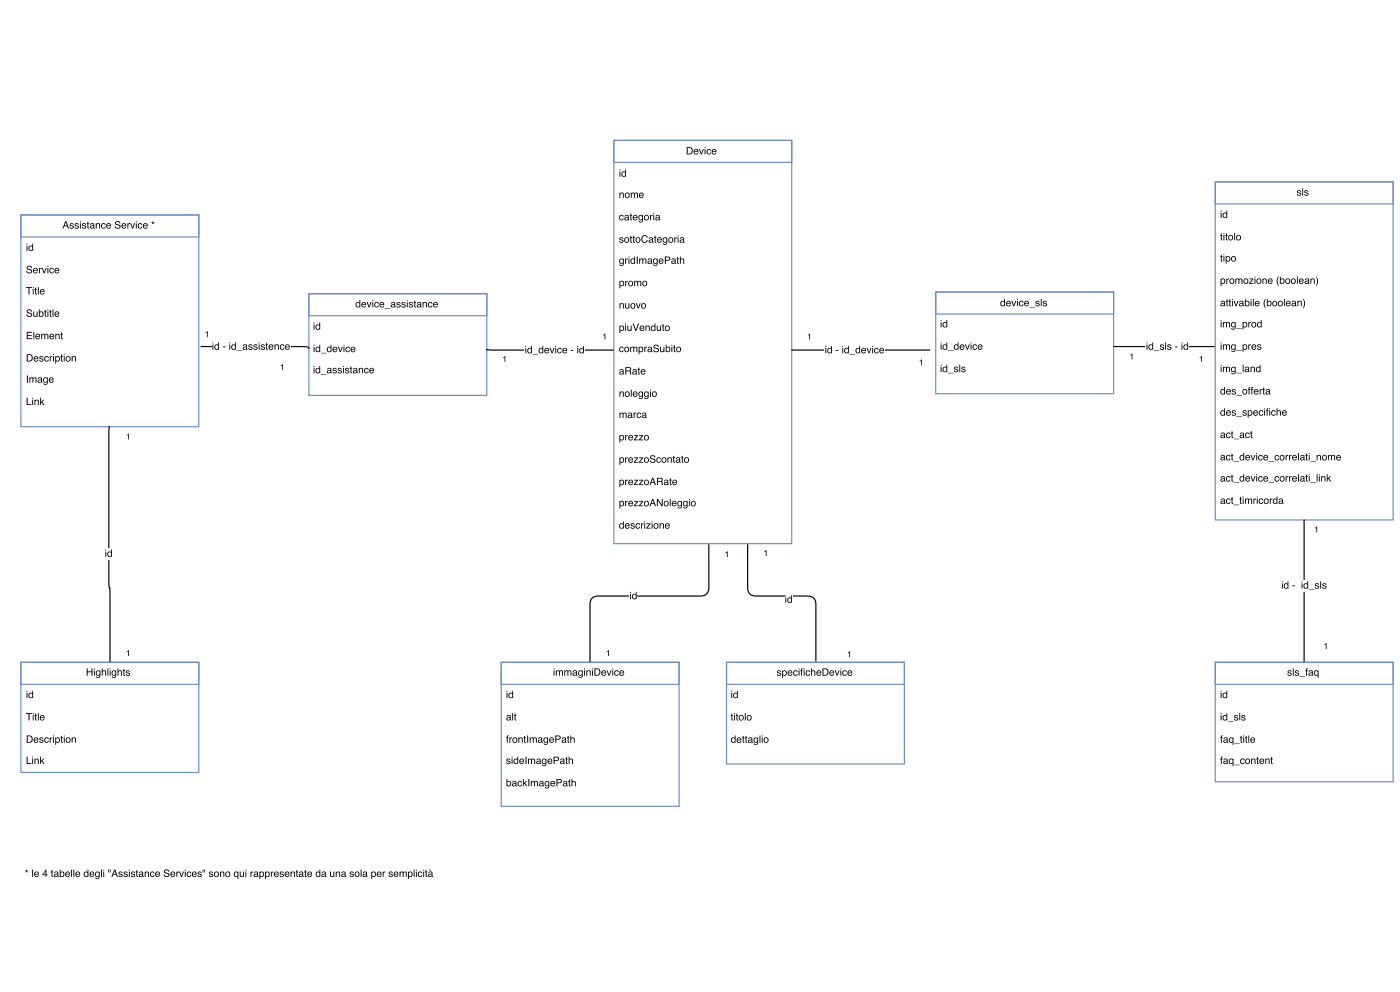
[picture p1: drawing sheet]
<svg xmlns="http://www.w3.org/2000/svg" width="420mm" height="297mm" viewBox="0 0 420 297" stroke-linecap="round" stroke-linejoin="round" font-family="sans-serif">
<path d="M184.1 42.1h53.3v120.9h-53.3zM184.1 42.1h53.3v6.6h-53.3z" fill="none" stroke="#6c8ebf" stroke-width=".35"/>
<g fill="#000">
<path d="M185.8 51.4h.2v1.6h-.2zM185.8 50.8h.2v.3h-.2zM186.7 51.8a.58 .58 0 0 0-.1 .8 .58 .58 0 0 0 .9 0 .58 .58 0 0 0-.1-.9zM186.6 51.5l.6-.1 .3 .2v-.8h.2v2.2h-.2v-.2a.78 .78 0 0 1-1.2-.2 .78 .78 0 0 1 .3-1.1z"/>
<path d="M185.8 57.7h.2v.3a.57 .57 0 0 1 .7-.3 .57 .57 0 0 1 .4 .6v1h-.3v-1a.39 .39 0 0 0-.5-.3 .39 .39 0 0 0-.3 .5v.8h-.2zM187.6 58.5a.56 .56 0 0 0 1.1 0 .56 .56 0 0 0-1.1 0zM187.3 58.6a.85 .85 0 0 1 1.7 0 .85 .85 0 0 1-1.7 0zM189.1 57.7h.3v.3a.52 .52 0 0 1 .9 0 .53 .53 0 0 1 .6-.3 .53 .53 0 0 1 .4 .6v1h-.3v-1.2l-.3-.1-.3 .2v1.1h-.3v-1a.36 .36 0 0 0-.5-.3 .36 .36 0 0 0-.2 .5v.8h-.3zM191.8 57.9a.73 .73 0 0 1 .9-.1 .73 .73 0 0 1 .3 .8h-1.1a.45 .45 0 0 0 .3 .5 .45 .45 0 0 0 .6-.3h.2a.8 .8 0 0 1-1.2 .4 .8 .8 0 0 1 0-1.3zM192 58.1l-.1 .3h.9l-.3-.4z"/>
<path d="M206.2 44.4v1.6h.5a.86 .86 0 0 0 .7-.8 .86 .86 0 0 0-.7-.8zM205.9 44.1h.9a1.11 1.11 0 0 1 .9 1.1 1.11 1.11 0 0 1-.9 1.1h-.9zM208.2 44.9a.73 .73 0 0 1 .9-.2 .73 .73 0 0 1 .3 .9h-1.1a.45 .45 0 0 0 .3 .5 .45 .45 0 0 0 .5-.3h.3a.8 .8 0 0 1-1.2 .4 .8 .8 0 0 1 0-1.3zM208.4 45l-.1 .4h.9l-.3-.5zM209.6 44.7h.3l.4 1.3 .5-1.3h.3l-.6 1.6h-.3zM211.3 44.7h.3v1.6h-.3zM211.3 44.1h.3v.3h-.3zM212.1 44.9a.65 .65 0 0 1 .7-.2 .65 .65 0 0 1 .4 .5h-.2a.44 .44 0 0 0-.6-.3 .44 .44 0 0 0-.3 .6 .42 .42 0 0 0 .3 .6 .42 .42 0 0 0 .6-.4h.2a.75 .75 0 0 1-1.1 .5 .75 .75 0 0 1-.2-1.1zM213.6 44.9a.73 .73 0 0 1 .9-.2 .73 .73 0 0 1 .3 .9h-1.1a.45 .45 0 0 0 .3 .5 .45 .45 0 0 0 .6-.3h.2a.8 .8 0 0 1-1.2 .4 .8 .8 0 0 1 0-1.3zM213.8 45l-.1 .4h.9l-.3-.5z"/>
<path d="M185.9 71.2a.64 .64 0 0 1 1 .4h-.2a.34 .34 0 0 0-.4-.3 .34 .34 0 0 0-.3 .3l.1 .1a.58 .58 0 0 1 .8 .3 .58 .58 0 0 1-.4 .8l-.7-.2-.1-.4h.2a.39 .39 0 0 0 .4 .4 .39 .39 0 0 0 .4-.4h-.1a.66 .66 0 0 1-.6-.3 .66 .66 0 0 1-.1-.7zM187.4 71.9a.56 .56 0 0 0 1.1 0 .56 .56 0 0 0-1.1 0zM187.2 72a.81 .81 0 0 1 1.6 0 .81 .81 0 0 1-1.6 0zM189 70.7h.3v.4h.3v.3h-.3v1l.3 .3-.6-.1v-1.2h-.2zM189.9 70.7h.2v.4h.3v.3h-.3v1l.3 .3-.5-.1v-1.2h-.2zM190.8 71.9a.56 .56 0 0 0 1.1 0 .56 .56 0 0 0-1.1 0zM190.5 72a.85 .85 0 0 1 1.7 0 .85 .85 0 0 1-1.7 0zM192.6 70.8a.95 .95 0 0 1 .9-.3 .95 .95 0 0 1 .7 .7h-.3a.74 .74 0 0 0-1-.3 .74 .74 0 0 0-.3 1 .67 .67 0 0 0 .7 .6 .67 .67 0 0 0 .6-.6h.3a1.05 1.05 0 0 1-1.4 .8 1.05 1.05 0 0 1-.4-1.6zM194.8 72.2a.35 .35 0 0 0 .5 .3 .35 .35 0 0 0 .1-.5zM194.7 71.3a.71 .71 0 0 1 1.1 .3l.2 1.2-.4-.3a.53 .53 0 0 1-.9 .2 .53 .53 0 0 1 .3-.9l.5-.1a.36 .36 0 0 0-.3-.4 .36 .36 0 0 0-.4 .3h-.2zM196.3 70.7h.3v.4h.2v.3h-.2v1l.2 .3-.5-.1v-1.2h-.2zM197.2 71.4a.73 .73 0 0 1 .9-.2 .73 .73 0 0 1 .4 .8h-1.2a.45 .45 0 0 0 .3 .6 .45 .45 0 0 0 .6-.4h.2a.8 .8 0 0 1-1.2 .4 .8 .8 0 0 1 0-1.2zM197.4 71.5l-.1 .3h.9l-.3-.4zM198.9 71.3l.5-.2 .4 .3v-.2h.3v1.4a.7 .7 0 0 1-.5 .8 .7 .7 0 0 1-.9-.5h.3a.46 .46 0 0 0 .6 .2 .46 .46 0 0 0 .2-.6 .76 .76 0 0 1-1.1 0 .76 .76 0 0 1 .2-1.2zM199.1 71.5a.57 .57 0 0 0-.2 .8 .57 .57 0 0 0 .9 .1 .57 .57 0 0 0-.1-.9zM200.6 71.9a.56 .56 0 0 0 1.1 0 .56 .56 0 0 0-1.1 0zM200.4 72a.81 .81 0 0 1 1.6 0 .81 .81 0 0 1-1.6 0zM202.2 71.1h.2v.3l.6-.3v.3l-.5 .3v1h-.3zM203.2 71.2h.3v1.5h-.3zM203.2 70.6h.3v.3h-.3zM204.1 72.2a.35 .35 0 0 0 .5 .3 .35 .35 0 0 0 .1-.5zM204 71.3a.71 .71 0 0 1 1.1 .3l.2 1.2-.4-.3a.53 .53 0 0 1-.9 .2 .53 .53 0 0 1 .3-.9l.5-.1a.36 .36 0 0 0-.3-.4 .36 .36 0 0 0-.4 .3h-.2z"/>
<path d="M185.8 77.7l.5-.2 .5 .2v-.2h.2v1.5a.7 .7 0 0 1-.5 .8 .7 .7 0 0 1-.8-.5h.3a.46 .46 0 0 0 .6 .2 .46 .46 0 0 0 .2-.6 .76 .76 0 0 1-1.1-.1 .76 .76 0 0 1 .1-1.1zM186.1 77.8a.57 .57 0 0 0-.2 .9 .57 .57 0 0 0 .9 0 .57 .57 0 0 0-.1-.8zM187.5 77.5h.2v.3l.5-.3v.3l-.4 .2-.1 1.1h-.2zM188.5 77.5h.2v1.6h-.2zM188.5 76.9h.2v.3h-.2zM189.4 77.9a.58 .58 0 0 0-.1 .8 .58 .58 0 0 0 .9 0 .58 .58 0 0 0-.1-.9zM189.3 77.6l.6-.1 .3 .2v-.8h.2v2.2h-.2v-.2a.78 .78 0 0 1-1.2-.2 .78 .78 0 0 1 .3-1.1zM190.9 76.9h.3v2.2h-.3zM191.7 77.5h.2v.2a.52 .52 0 0 1 .9 0 .53 .53 0 0 1 .7-.2 .53 .53 0 0 1 .3 .5v1.1h-.3v-1.2l-.2-.2-.4 .3v1.1h-.3v-1a.36 .36 0 0 0-.4-.4 .36 .36 0 0 0-.3 .5v.9h-.2zM194.5 78.5a.35 .35 0 0 0 .4 .4 .35 .35 0 0 0 .2-.6zM194.3 77.7a.71 .71 0 0 1 1.2 .2l.1 1.2-.4-.2a.53 .53 0 0 1-.9 .1 .53 .53 0 0 1 .3-.8l.6-.2a.36 .36 0 0 0-.3-.3 .36 .36 0 0 0-.4 .3h-.3zM196 77.7l.5-.2 .5 .2v-.2h.2v1.5a.7 .7 0 0 1-.5 .8 .7 .7 0 0 1-.8-.5h.2a.46 .46 0 0 0 .6 .2 .46 .46 0 0 0 .2-.6 .76 .76 0 0 1-1.1-.1 .76 .76 0 0 1 .2-1.1zM196.2 77.8a.57 .57 0 0 0-.1 .9 .57 .57 0 0 0 .8 0 .57 .57 0 0 0-.1-.8zM197.7 77.7a.73 .73 0 0 1 .9-.1 .73 .73 0 0 1 .4 .8h-1.2a.45 .45 0 0 0 .3 .5 .45 .45 0 0 0 .6-.3h.2a.8 .8 0 0 1-1.2 .4 .8 .8 0 0 1 0-1.3zM197.9 77.8l-.1 .4h.9l-.3-.5zM199.4 76.9h.9a.63 .63 0 0 1 .7 .6 .63 .63 0 0 1-.7 .7h-.6v.9h-.3zM199.7 77.2v.7h.5a.38 .38 0 0 0 .5-.4 .38 .38 0 0 0-.5-.3zM201.6 78.5a.35 .35 0 0 0 .4 .4 .35 .35 0 0 0 .2-.6zM201.4 77.7a.71 .71 0 0 1 1.2 .2l.2 1.2-.5-.2a.53 .53 0 0 1-.9 .1 .53 .53 0 0 1 .4-.8l.5-.2a.36 .36 0 0 0-.3-.3 .36 .36 0 0 0-.4 .3h-.3zM203.1 77.1h.3v.4h.2v.2h-.2v1.1l.2 .3-.5-.2v-1.2h-.2zM203.9 76.9h.2v.8a.56 .56 0 0 1 .7-.2 .56 .56 0 0 1 .4 .6v1h-.3v-1a.39 .39 0 0 0-.5-.4 .39 .39 0 0 0-.3 .5v.9h-.2z"/>
<path d="M185.9 64.6a.65 .65 0 0 1 .7-.2 .65 .65 0 0 1 .4 .6h-.2a.44 .44 0 0 0-.6-.3 .44 .44 0 0 0-.3 .6 .42 .42 0 0 0 .3 .5 .42 .42 0 0 0 .6-.3h.2a.75 .75 0 0 1-1.1 .5 .75 .75 0 0 1-.2-1.2zM187.5 65.5a.35 .35 0 0 0 .5 .3 .35 .35 0 0 0 .1-.5zM187.4 64.6a.71 .71 0 0 1 1.1 .2l.2 1.2-.4-.2a.53 .53 0 0 1-.9 .2 .53 .53 0 0 1 .3-.9l.6-.1a.36 .36 0 0 0-.4-.4 .36 .36 0 0 0-.4 .3h-.2zM189 64h.3v.4h.3v.3h-.3v1l.3 .3-.6-.1v-1.2h-.2zM189.9 64.6a.73 .73 0 0 1 .9-.1 .73 .73 0 0 1 .4 .8h-1.2a.45 .45 0 0 0 .4 .6 .45 .45 0 0 0 .5-.4h.3a.8 .8 0 0 1-1.3 .4 .8 .8 0 0 1 0-1.3zM190.2 64.8l-.2 .3h.9l-.3-.4zM191.6 64.6l.5-.2 .5 .3v-.2h.2v1.4a.7 .7 0 0 1-.5 .8 .7 .7 0 0 1-.8-.5h.2a.46 .46 0 0 0 .7 .2 .46 .46 0 0 0 .2-.6 .76 .76 0 0 1-1.2-.1 .76 .76 0 0 1 .2-1.1zM191.8 64.8a.57 .57 0 0 0-.1 .8 .57 .57 0 0 0 .8 .1 .57 .57 0 0 0-.1-.9zM193.3 65.2a.6 .6 0 0 0 1.2 0 .6 .6 0 0 0-1.2 0zM193.1 65.3a.81 .81 0 0 1 1.6 0 .81 .81 0 0 1-1.6 0zM194.9 64.4h.3v.3l.5-.3v.3l-.5 .3v1h-.3zM195.9 64.5h.3v1.5h-.3zM195.9 63.9h.3v.3h-.3zM196.8 65.5a.35 .35 0 0 0 .5 .3 .35 .35 0 0 0 .2-.5zM196.7 64.6a.71 .71 0 0 1 1.1 .2l.2 1.2-.4-.2a.53 .53 0 0 1-.9 .2 .53 .53 0 0 1 .3-.9l.6-.1a.36 .36 0 0 0-.4-.4 .36 .36 0 0 0-.4 .3h-.2z"/>
<path d="M185.8 90.9h.2v.2a.57 .57 0 0 1 .7-.2 .57 .57 0 0 1 .4 .6v1h-.3v-1a.39 .39 0 0 0-.5-.4 .39 .39 0 0 0-.3 .6v.8h-.2zM187.4 90.9h.3v1.1a.41 .41 0 0 0 .6 .3 .41 .41 0 0 0 .2-.6v-.8h.2v1.6h-.2v-.2a.55 .55 0 0 1-.6 .2 .55 .55 0 0 1-.5-.5zM189.3 91.7a.56 .56 0 0 0 1.1 0 .56 .56 0 0 0-1.1 0zM189 91.7a.85 .85 0 0 1 1.7 0 .85 .85 0 0 1-1.7 0zM190.7 90.9h.3l.4 1.3 .4-1.3h.3l-.6 1.6h-.3zM192.5 91.7a.56 .56 0 0 0 1.1 0 .56 .56 0 0 0-1.1 0zM192.2 91.7a.85 .85 0 0 1 1.7 0 .85 .85 0 0 1-1.7 0z"/>
<path d="M186.1 84.5a.53 .53 0 0 0-.1 .8 .53 .53 0 0 0 .8 0 .54 .54 0 0 0 0-.6 .54 .54 0 0 0-.7-.2zM185.7 84.2h.3v.2a.75 .75 0 0 1 1.1 0 .75 .75 0 0 1-.1 1.1l-.5 .3-.5-.2v.8h-.3zM187.5 84.2h.2v.3l.5-.3v.3l-.4 .2-.1 1.1h-.2zM188.6 85a.56 .56 0 0 0 1.1 0 .56 .56 0 0 0-1.1 0zM188.3 85a.85 .85 0 0 1 1.7 0 .85 .85 0 0 1-1.7 0zM190.2 84.2h.2v.2a.52 .52 0 0 1 .9 0 .53 .53 0 0 1 .6-.2 .53 .53 0 0 1 .4 .5v1.1h-.3v-1.2l-.2-.2-.4 .3v1.1h-.3v-1a.36 .36 0 0 0-.5-.4 .36 .36 0 0 0-.2 .6v.8h-.2zM192.8 85a.56 .56 0 0 0 1.1 0 .56 .56 0 0 0-1.1 0zM192.6 85a.81 .81 0 0 1 1.6 0 .81 .81 0 0 1-1.6 0z"/>
<path d="M186.1 97.9a.53 .53 0 0 0-.1 .8 .53 .53 0 0 0 .8 0 .54 .54 0 0 0 0-.6 .54 .54 0 0 0-.7-.2zM185.7 97.6h.3v.2a.75 .75 0 0 1 1.1 0 .75 .75 0 0 1-.1 1.1l-.5 .4-.5-.3v.8h-.3zM187.5 97.6h.2v1.6h-.2zM187.5 97h.2v.3h-.2zM188.1 97.6h.3v1.1a.41 .41 0 0 0 .5 .3 .41 .41 0 0 0 .2-.6v-.8h.3v1.6h-.2v-.2a.55 .55 0 0 1-.7 .2 .55 .55 0 0 1-.4-.5zM189.7 97h.3l.7 1.9 .6-1.9h.3l-.8 2.2h-.3zM192 97.8a.73 .73 0 0 1 .9-.1 .73 .73 0 0 1 .3 .8h-1.1a.45 .45 0 0 0 .3 .5 .45 .45 0 0 0 .5-.3h.3a.8 .8 0 0 1-1.2 .4 .8 .8 0 0 1 0-1.3zM192.2 97.9l-.1 .4h.8l-.2-.5zM193.5 97.6h.3v.2a.57 .57 0 0 1 .7-.2 .57 .57 0 0 1 .3 .6v1h-.2v-1a.39 .39 0 0 0-.5-.4 .39 .39 0 0 0-.3 .6v.8h-.3zM195.5 98a.58 .58 0 0 0-.1 .8 .58 .58 0 0 0 .9 0 .58 .58 0 0 0-.1-.8zM195.4 97.7l.6-.1 .3 .2v-.8h.2v2.2h-.2v-.2a.78 .78 0 0 1-1.2-.2 .78 .78 0 0 1 .3-1.1zM196.9 97.6h.3v1.1a.41 .41 0 0 0 .5 .3 .41 .41 0 0 0 .2-.6v-.8h.3v1.6h-.2v-.2a.55 .55 0 0 1-.7 .2 .55 .55 0 0 1-.4-.5zM198.7 97.2h.3v.4h.2v.2h-.2v1.1l.2 .3-.5-.2v-1.2h-.2zM199.6 98.4a.56 .56 0 0 0 1.1 0 .56 .56 0 0 0-1.1 0zM199.4 98.4a.81 .81 0 0 1 1.6 0 .81 .81 0 0 1-1.6 0z"/>
<path d="M185.8 117.4h.2v.2a.57 .57 0 0 1 .7-.2 .57 .57 0 0 1 .4 .5v1.1h-.3v-1a.39 .39 0 0 0-.5-.4 .39 .39 0 0 0-.3 .5v.9h-.2zM187.6 118.1a.56 .56 0 0 0 1.1 0 .56 .56 0 0 0-1.1 0zM187.3 118.2a.85 .85 0 0 1 1.7 0 .85 .85 0 0 1-1.7 0zM189.2 116.8h.2v2.2h-.2zM189.9 117.6a.73 .73 0 0 1 .9-.2 .73 .73 0 0 1 .4 .8h-1.2a.45 .45 0 0 0 .4 .6 .45 .45 0 0 0 .5-.3h.3a.8 .8 0 0 1-1.3 .4 .8 .8 0 0 1 0-1.3zM190.2 117.7l-.2 .3h.9l-.3-.4zM191.6 117.6l.5-.3 .5 .3v-.2h.2v1.4a.7 .7 0 0 1-.5 .8 .7 .7 0 0 1-.8-.4h.2a.46 .46 0 0 0 .7 .2 .46 .46 0 0 0 .2-.7 .76 .76 0 0 1-1.2 0 .76 .76 0 0 1 .2-1.1zM191.8 117.7a.57 .57 0 0 0-.1 .8 .57 .57 0 0 0 .8 .1 .57 .57 0 0 0-.1-.9zM193.3 117.6l.5-.3 .5 .3v-.2h.2v1.4a.7 .7 0 0 1-.5 .8 .7 .7 0 0 1-.8-.4h.2a.46 .46 0 0 0 .6 .2 .46 .46 0 0 0 .2-.7 .76 .76 0 0 1-1.1 0 .76 .76 0 0 1 .2-1.1zM193.5 117.7a.57 .57 0 0 0-.1 .8 .57 .57 0 0 0 .8 .1 .57 .57 0 0 0-.1-.9zM194.9 117.4h.3v1.6h-.3zM194.9 116.8h.3v.3h-.3zM195.7 118.1a.56 .56 0 0 0 1.1 0 .56 .56 0 0 0-1.1 0zM195.5 118.2a.81 .81 0 0 1 1.6 0 .81 .81 0 0 1-1.6 0z"/>
<path d="M186 111.7a.35 .35 0 0 0 .5 .3 .35 .35 0 0 0 .1-.5zM185.9 110.8a.71 .71 0 0 1 1.1 .3l.2 1.2-.4-.3a.53 .53 0 0 1-1 .2 .53 .53 0 0 1 .4-.9l.5-.1a.36 .36 0 0 0-.3-.4 .36 .36 0 0 0-.4 .3h-.2zM187.8 110.3v.8h.7a.38 .38 0 0 0 .5-.4 .38 .38 0 0 0-.5-.4zM187.5 110.1h1a.6 .6 0 0 1 .7 .3 .6 .6 0 0 1-.3 .8l.4 1.1h-.3l-.1-.8-.4-.2h-.7v1h-.3zM189.9 111.7a.35 .35 0 0 0 .4 .3 .35 .35 0 0 0 .2-.5zM189.7 110.8a.71 .71 0 0 1 1.2 .3l.2 1.2-.4-.3a.53 .53 0 0 1-1 .2 .53 .53 0 0 1 .4-.9l.5-.1a.36 .36 0 0 0-.3-.4 .36 .36 0 0 0-.4 .3h-.2zM191.4 110.2h.3v.5h.2v.2h-.2v1l.2 .4-.5-.2v-1.2h-.2zM192.3 110.9a.73 .73 0 0 1 .9-.2 .73 .73 0 0 1 .4 .8h-1.2a.45 .45 0 0 0 .3 .6 .45 .45 0 0 0 .6-.3h.2a.8 .8 0 0 1-1.2 .4 .8 .8 0 0 1 0-1.3zM192.5 111l-.1 .3h.9l-.3-.4z"/>
<path d="M185.9 104.1a.65 .65 0 0 1 .7-.2 .65 .65 0 0 1 .4 .6h-.2a.44 .44 0 0 0-.6-.3 .44 .44 0 0 0-.3 .6 .42 .42 0 0 0 .3 .6 .42 .42 0 0 0 .6-.4h.2a.75 .75 0 0 1-1.1 .5 .75 .75 0 0 1-.2-1.2zM187.4 104.7a.56 .56 0 0 0 1.1 0 .56 .56 0 0 0-1.1 0zM187.2 104.8a.81 .81 0 0 1 1.6 0 .81 .81 0 0 1-1.6 0zM189 104h.2v.2a.52 .52 0 0 1 .9 0 .53 .53 0 0 1 .7-.3 .53 .53 0 0 1 .3 .6v1.1h-.3v-1.3l-.2-.1-.4 .2v1.2h-.3v-1.1a.36 .36 0 0 0-.5-.3 .36 .36 0 0 0-.2 .5v.9h-.2zM191.9 104.3a.53 .53 0 0 0-.1 .8 .53 .53 0 0 0 .8 0 .54 .54 0 0 0 0-.7 .54 .54 0 0 0-.7-.1zM191.5 104h.3v.2a.75 .75 0 0 1 1 0 .75 .75 0 0 1 0 1.1l-.6 .3-.4-.2v.8h-.3zM193.2 104h.3v.2l.5-.3v.3l-.5 .3v1.1h-.3zM194.5 105a.35 .35 0 0 0 .4 .3 .35 .35 0 0 0 .2-.5zM194.3 104.1a.71 .71 0 0 1 1.2 .3l.2 1.2-.5-.3a.53 .53 0 0 1-.9 .2 .53 .53 0 0 1 .3-.9l.6-.1a.36 .36 0 0 0-.3-.4 .36 .36 0 0 0-.4 .3h-.3zM196.1 103.5a.86 .86 0 0 1 1.4 .5h-.2a.46 .46 0 0 0-.6-.5 .46 .46 0 0 0-.2 .7 .81 .81 0 0 1 .9 .2 .81 .81 0 0 1 .1 .9 .94 .94 0 0 1-1 .3 .94 .94 0 0 1-.6-.8h.2a.54 .54 0 0 0 .6 .6 .54 .54 0 0 0 .5-.7 1.08 1.08 0 0 1-1.2-.9zM197.9 104h.3v1a.41 .41 0 0 0 .6 .3 .41 .41 0 0 0 .2-.6v-.7h.2v1.6h-.2v-.3a.55 .55 0 0 1-.6 .3 .55 .55 0 0 1-.5-.6zM199.6 103.4h.3v.8a.73 .73 0 0 1 1.1 .6 .73 .73 0 0 1-1.1 .5v.3h-.3zM200 104.3a.57 .57 0 0 0-.1 .8 .57 .57 0 0 0 .8 .1 .57 .57 0 0 0-.1-.9l-.3-.1zM201.3 104h.3v1.6h-.3zM201.3 103.4h.3v.3h-.3zM202.1 103.5h.2v.5h.3v.2h-.3v1l.3 .4-.5-.2v-1.2h-.3zM203 104.7a.56 .56 0 0 0 1.1 0 .56 .56 0 0 0-1.1 0zM202.7 104.8a.85 .85 0 0 1 1.7 0 .85 .85 0 0 1-1.7 0z"/>
<path d="M185.8 123.7h.2v.2a.52 .52 0 0 1 .9 0 .53 .53 0 0 1 .6-.2 .53 .53 0 0 1 .4 .5v1.1h-.3v-1.2l-.2-.2-.4 .3v1.1h-.3v-1a.36 .36 0 0 0-.5-.4 .36 .36 0 0 0-.2 .6v.8h-.2zM188.5 124.8a.35 .35 0 0 0 .5 .3 .35 .35 0 0 0 .2-.6zM188.4 123.9a.71 .71 0 0 1 1.1 .2l.2 1.2-.4-.2a.53 .53 0 0 1-.9 .2 .53 .53 0 0 1 .3-.9l.6-.1a.36 .36 0 0 0-.4-.4 .36 .36 0 0 0-.3 .3h-.3zM190 123.7h.3v.3l.5-.3v.3l-.5 .2v1.1h-.3zM191.1 123.9a.65 .65 0 0 1 .7-.2 .65 .65 0 0 1 .5 .5h-.3a.44 .44 0 0 0-.6-.3 .44 .44 0 0 0-.2 .7 .42 .42 0 0 0 .3 .5 .42 .42 0 0 0 .5-.4h.3a.75 .75 0 0 1-1.1 .6 .75 .75 0 0 1-.2-1.2zM192.8 124.8a.35 .35 0 0 0 .4 .3 .35 .35 0 0 0 .2-.6zM192.6 123.9a.71 .71 0 0 1 1.2 .2l.2 1.2-.5-.2a.53 .53 0 0 1-.9 .2 .53 .53 0 0 1 .4-.9l.5-.1a.36 .36 0 0 0-.3-.4 .36 .36 0 0 0-.4 .3h-.3z"/>
<path d="M186.1 130.7a.53 .53 0 0 0-.1 .8 .53 .53 0 0 0 .8 .1 .54 .54 0 0 0 0-.7 .54 .54 0 0 0-.7-.2zM185.7 130.4h.3v.2a.75 .75 0 0 1 1.1 .1 .75 .75 0 0 1-.1 1l-.5 .4-.5-.3v.8h-.3zM187.5 130.4h.2v.3l.5-.3v.3l-.4 .2-.1 1.1h-.2zM188.6 130.6a.73 .73 0 0 1 .9-.1 .73 .73 0 0 1 .3 .8h-1.1a.45 .45 0 0 0 .3 .5 .45 .45 0 0 0 .5-.3h.3a.8 .8 0 0 1-1.2 .4 .8 .8 0 0 1 0-1.3zM188.8 130.7l-.1 .4h.9l-.3-.5zM190.1 130.4h1.2l-.9 1.4h1v.2h-1.4l1-1.3h-.9zM191.6 130.4h1.3l-1 1.4h1v.2h-1.3l.9-1.3h-.9zM193.3 131.2a.6 .6 0 0 0 1.2 0 .6 .6 0 0 0-1.2 0zM193.1 131.2a.81 .81 0 0 1 1.6 0 .81 .81 0 0 1-1.6 0z"/>
<path d="M186.1 137.4a.53 .53 0 0 0-.1 .8 .53 .53 0 0 0 .8 .1 .54 .54 0 0 0 0-.7 .54 .54 0 0 0-.7-.2zM185.7 137.1h.3v.2a.75 .75 0 0 1 1.1 .1 .75 .75 0 0 1-.1 1l-.5 .4-.5-.3v.8h-.3zM187.5 137.1h.2v.3l.5-.3v.3l-.4 .2-.1 1.1h-.2zM188.6 137.3a.73 .73 0 0 1 .9-.1 .73 .73 0 0 1 .3 .8h-1.1a.45 .45 0 0 0 .3 .5 .45 .45 0 0 0 .5-.3h.3a.8 .8 0 0 1-1.2 .4 .8 .8 0 0 1 0-1.3zM188.8 137.4l-.1 .4h.9l-.3-.5zM190.1 137.1h1.2l-.9 1.4h1v.2h-1.4l1-1.3h-.9zM191.6 137.1h1.3l-1 1.4h1v.2h-1.3l.9-1.3h-.9zM193.3 137.9a.6 .6 0 0 0 1.2 0 .6 .6 0 0 0-1.2 0zM193.1 137.9a.81 .81 0 0 1 1.6 0 .81 .81 0 0 1-1.6 0zM195.1 136.7a.86 .86 0 0 1 1.4 .5h-.2a.46 .46 0 0 0-.6-.6 .46 .46 0 0 0-.2 .8 .81 .81 0 0 1 .8 .2 .81 .81 0 0 1 .2 .9 .94 .94 0 0 1-1 .3 .94 .94 0 0 1-.6-.8h.2a.54 .54 0 0 0 .6 .6 .54 .54 0 0 0 .5-.7 1.08 1.08 0 0 1-1.3-.9zM197 137.3a.65 .65 0 0 1 .7-.2 .65 .65 0 0 1 .5 .6h-.3a.44 .44 0 0 0-.6-.4 .44 .44 0 0 0-.2 .7 .42 .42 0 0 0 .3 .5 .42 .42 0 0 0 .5-.4h.3a.75 .75 0 0 1-1.1 .6 .75 .75 0 0 1-.2-1.2zM198.6 137.9a.56 .56 0 0 0 1.1 0 .56 .56 0 0 0-1.1 0zM198.3 137.9a.85 .85 0 0 1 1.7 0 .85 .85 0 0 1-1.7 0zM200.2 137.1h.2v.2a.57 .57 0 0 1 .7-.2 .57 .57 0 0 1 .4 .6v1h-.3v-1a.39 .39 0 0 0-.5-.4 .39 .39 0 0 0-.3 .6v.8h-.2zM201.9 136.7h.3v.4h.2v.2h-.2v1.1l.2 .3-.5-.2v-1.2h-.2zM202.9 138.2a.35 .35 0 0 0 .5 .3 .35 .35 0 0 0 .2-.5zM202.8 137.3a.71 .71 0 0 1 1.1 .2l.2 1.2-.4-.2a.53 .53 0 0 1-.9 .2 .53 .53 0 0 1 .3-.9l.6-.1a.36 .36 0 0 0-.4-.4 .36 .36 0 0 0-.4 .3h-.2zM204.4 136.7h.3v.4h.3v.2h-.3v1.1l.3 .3-.5-.2-.1-1.2h-.2zM205.4 137.9a.56 .56 0 0 0 1.1 0 .56 .56 0 0 0-1.1 0zM205.1 137.9a.81 .81 0 0 1 1.6 0 .81 .81 0 0 1-1.6 0z"/>
<path d="M186.1 157.2a.58 .58 0 0 0-.2 .9 .58 .58 0 0 0 .9 0 .58 .58 0 0 0-.1-.9zM186 157l.5-.1 .3 .2v-.8h.3v2.2h-.3v-.3a.78 .78 0 0 1-1.2-.1 .78 .78 0 0 1 .4-1.1zM187.6 157.1a.73 .73 0 0 1 .9-.2 .73 .73 0 0 1 .3 .9h-1.1a.45 .45 0 0 0 .3 .5 .45 .45 0 0 0 .5-.3h.3a.8 .8 0 0 1-1.2 .4 .8 .8 0 0 1 0-1.3zM187.8 157.2l-.1 .3h.8l-.2-.4zM189.3 157a.64 .64 0 0 1 1 .3h-.2a.34 .34 0 0 0-.4-.2 .34 .34 0 0 0-.3 .3h.1a.58 .58 0 0 1 .7 .3 .58 .58 0 0 1-.3 .8l-.7-.1-.2-.4h.3a.39 .39 0 0 0 .4 .3 .39 .39 0 0 0 .4-.4h-.1a.66 .66 0 0 1-.6-.2 .66 .66 0 0 1-.1-.7zM190.8 157.1a.65 .65 0 0 1 .7-.3 .65 .65 0 0 1 .4 .6h-.2a.44 .44 0 0 0-.6-.3 .44 .44 0 0 0-.3 .6 .42 .42 0 0 0 .4 .6 .42 .42 0 0 0 .5-.4h.2a.75 .75 0 0 1-1.1 .5 .75 .75 0 0 1-.1-1.2zM192.2 156.9h.3v.2l.5-.3v.3l-.5 .3v1.1h-.3zM193.2 156.9h.3v1.6h-.3zM193.2 156.3h.3v.3h-.3zM193.8 156.9h1.3l-1 1.3h1v.3h-1.3l.9-1.4h-.9zM195.4 156.9h.3v1.6h-.3zM195.4 156.3h.3v.3h-.3zM196.2 157.6a.56 .56 0 0 0 1.1 0 .56 .56 0 0 0-1.1 0zM196 157.7a.81 .81 0 0 1 1.6 0 .81 .81 0 0 1-1.6 0zM197.8 156.9h.2v.2a.57 .57 0 0 1 .7-.2 .57 .57 0 0 1 .4 .5v1.1h-.3v-1a.39 .39 0 0 0-.5-.4 .39 .39 0 0 0-.3 .5v.9h-.2zM199.6 157.1a.73 .73 0 0 1 .9-.2 .73 .73 0 0 1 .3 .9h-1.1a.45 .45 0 0 0 .3 .5 .45 .45 0 0 0 .6-.3h.2a.8 .8 0 0 1-1.2 .4 .8 .8 0 0 1 0-1.3zM199.8 157.2l-.1 .3h.9l-.3-.4z"/>
<path d="M186.1 144.1a.53 .53 0 0 0-.1 .8 .53 .53 0 0 0 .8 .1 .54 .54 0 0 0 0-.7 .54 .54 0 0 0-.7-.2zM185.7 143.8h.3v.2a.75 .75 0 0 1 1.1 .1 .75 .75 0 0 1-.1 1l-.5 .4-.5-.3v.9h-.3zM187.5 143.8h.2v.3l.5-.3v.3l-.4 .2-.1 1.1h-.2zM188.6 144a.73 .73 0 0 1 .9-.1 .73 .73 0 0 1 .3 .8h-1.1a.45 .45 0 0 0 .3 .5 .45 .45 0 0 0 .5-.3h.3a.8 .8 0 0 1-1.2 .4 .8 .8 0 0 1 0-1.3zM188.8 144.2l-.1 .3h.9l-.3-.5zM190.1 143.8h1.2l-.9 1.4h1v.2h-1.4l1-1.3h-.9zM191.6 143.8h1.3l-1 1.4h1v.2h-1.3l.9-1.3h-.9zM193.3 144.6a.6 .6 0 0 0 1.2 0 .6 .6 0 0 0-1.2 0zM193.1 144.6a.81 .81 0 0 1 1.6 0 .81 .81 0 0 1-1.6 0zM195.7 143.6l-.3 .9h.7zM195.6 143.2h.3l.8 2.2h-.3l-.2-.6h-.9l-.2 .6h-.4zM197.3 143.5v.7h.7a.38 .38 0 0 0 .4-.3 .38 .38 0 0 0-.4-.4zM197 143.2h1a.6 .6 0 0 1 .7 .4 .6 .6 0 0 1-.3 .7l.4 1.1h-.3l-.1-.8-.4-.1h-.7v.9h-.3zM199.4 144.9a.35 .35 0 0 0 .4 .3 .35 .35 0 0 0 .2-.5zM199.2 144a.71 .71 0 0 1 1.2 .2l.2 1.2-.5-.2a.53 .53 0 0 1-.9 .2 .53 .53 0 0 1 .4-.9l.5-.1a.36 .36 0 0 0-.3-.4 .36 .36 0 0 0-.4 .3h-.3zM200.9 143.4h.3v.4h.2v.2h-.2v1.1l.2 .3-.5-.2v-1.2h-.2zM201.8 144a.73 .73 0 0 1 .9-.1 .73 .73 0 0 1 .3 .8h-1.1a.45 .45 0 0 0 .3 .5 .45 .45 0 0 0 .6-.3h.2a.8 .8 0 0 1-1.2 .4 .8 .8 0 0 1 0-1.3zM202 144.2l-.1 .3h.9l-.3-.5z"/>
<path d="M186.1 150.5a.53 .53 0 0 0-.1 .8 .53 .53 0 0 0 .8 0 .54 .54 0 0 0 0-.7 .54 .54 0 0 0-.7-.1zM185.7 150.2h.3v.2a.75 .75 0 0 1 1.1 0 .75 .75 0 0 1-.1 1.1l-.5 .3-.5-.2v.8h-.3zM187.5 150.2h.2v.2l.5-.3v.3l-.4 .3-.1 1.1h-.2zM188.6 150.4a.73 .73 0 0 1 .9-.2 .73 .73 0 0 1 .3 .9h-1.1a.45 .45 0 0 0 .3 .5 .45 .45 0 0 0 .5-.3h.3a.8 .8 0 0 1-1.2 .4 .8 .8 0 0 1 0-1.3zM188.8 150.5l-.1 .3h.9l-.3-.4zM190.1 150.2h1.2l-.9 1.3h1v.3h-1.4l1-1.4h-.9zM191.6 150.2h1.3l-1 1.3h1v.3h-1.3l.9-1.4h-.9zM193.3 150.9a.6 .6 0 0 0 1.2 0 .6 .6 0 0 0-1.2 0zM193.1 151a.81 .81 0 0 1 1.6 0 .81 .81 0 0 1-1.6 0zM195.7 149.9l-.3 1h.7zM195.6 149.6h.3l.8 2.2h-.3l-.2-.7h-.9l-.2 .7h-.4zM197 149.6h.3l1.1 1.7v-1.7h.3v2.2h-.3l-1.1-1.8v1.8h-.3zM199.3 150.9a.56 .56 0 0 0 1.1 0 .56 .56 0 0 0-1.1 0zM199 151a.81 .81 0 0 1 1.6 0 .81 .81 0 0 1-1.6 0zM200.8 149.6h.3v2.2h-.3zM201.6 150.4a.73 .73 0 0 1 .9-.2 .73 .73 0 0 1 .4 .9h-1.2a.45 .45 0 0 0 .3 .5 .45 .45 0 0 0 .6-.3h.2a.8 .8 0 0 1-1.2 .4 .8 .8 0 0 1 0-1.3zM201.8 150.5l-.1 .3h.9l-.3-.4zM203.3 150.4l.5-.3 .4 .3v-.2h.3v1.4a.7 .7 0 0 1-.5 .8 .7 .7 0 0 1-.9-.4h.3a.46 .46 0 0 0 .6 .2 .46 .46 0 0 0 .2-.7 .76 .76 0 0 1-1.1 0 .76 .76 0 0 1 .2-1.1zM203.5 150.5a.57 .57 0 0 0-.2 .8 .57 .57 0 0 0 .9 .1 .57 .57 0 0 0-.1-.9zM205 150.4l.5-.3 .4 .3v-.2h.3v1.4a.7 .7 0 0 1-.5 .8 .7 .7 0 0 1-.9-.4h.3a.46 .46 0 0 0 .6 .2 .46 .46 0 0 0 .2-.7 .76 .76 0 0 1-1.1 0 .76 .76 0 0 1 .2-1.1zM205.2 150.5a.57 .57 0 0 0-.2 .8 .57 .57 0 0 0 .9 .1 .57 .57 0 0 0-.1-.9zM206.6 150.2h.3v1.6h-.3zM206.6 149.6h.3v.3h-.3zM207.4 150.9a.56 .56 0 0 0 1.1 0 .56 .56 0 0 0-1.1 0zM207.1 151a.85 .85 0 0 1 1.7 0 .85 .85 0 0 1-1.7 0z"/>
</g>
<path d="M150.3 198.6h53.3v43.1h-53.3z" fill="#fff"/>
<path d="M150.3 198.6h53.3v43.1h-53.3zM150.3 198.6h53.3v6.6h-53.3z" fill="none" stroke="#6c8ebf" stroke-width=".35"/>
<g fill="#000">
<path d="M151.9 207.7h.3v1.6h-.3zM151.9 207.1h.3v.3h-.3zM152.9 208a.58 .58 0 0 0-.1 .9 .58 .58 0 0 0 .8 0 .58 .58 0 0 0-.1-.9zM152.8 207.8l.5-.1 .3 .2v-.8h.3v2.2h-.3v-.3a.78 .78 0 0 1-1.1-.1 .78 .78 0 0 1 .3-1.1z"/>
<path d="M152.1 215.4a.35 .35 0 0 0 .5 .4 .35 .35 0 0 0 .2-.6zM152 214.6a.71 .71 0 0 1 1.1 .2l.2 1.2-.4-.2a.53 .53 0 0 1-.9 .1 .53 .53 0 0 1 .3-.8l.6-.2a.36 .36 0 0 0-.4-.4 .36 .36 0 0 0-.4 .4h-.2zM153.6 213.8h.3v2.2h-.3zM154.3 213.9h.3v.5h.2v.2h-.2v1l.2 .4-.5-.2v-1.2h-.2z"/>
<path d="M166 201h.3v1.6h-.3zM166 200.4h.3v.3h-.3zM166.7 201h.2v.2a.52 .52 0 0 1 .9 0 .53 .53 0 0 1 .7-.2 .53 .53 0 0 1 .3 .5v1.1h-.3v-1.3l-.2-.1-.4 .2v1.2h-.3v-1.1a.36 .36 0 0 0-.5-.3 .36 .36 0 0 0-.2 .5v.9h-.2zM169.2 201h.3v.2a.52 .52 0 0 1 .9 0 .53 .53 0 0 1 .6-.2 .53 .53 0 0 1 .4 .5v1.1h-.3v-1.3l-.3-.1-.4 .2v1.2h-.3v-1.1a.36 .36 0 0 0-.4-.3 .36 .36 0 0 0-.2 .5v.9h-.3zM172 202a.35 .35 0 0 0 .4 .4 .35 .35 0 0 0 .2-.6zM171.8 201.1a.71 .71 0 0 1 1.2 .3l.2 1.2-.4-.2a.53 .53 0 0 1-1 .1 .53 .53 0 0 1 .4-.8l.5-.2a.36 .36 0 0 0-.3-.4 .36 .36 0 0 0-.4 .4h-.2zM173.5 201.2l.5-.3 .5 .3v-.2h.2v1.4a.7 .7 0 0 1-.5 .8 .7 .7 0 0 1-.8-.4h.3a.46 .46 0 0 0 .6 .2 .46 .46 0 0 0 .2-.7 .76 .76 0 0 1-1.1 0 .76 .76 0 0 1 .1-1.1zM173.8 201.3a.57 .57 0 0 0-.2 .8 .57 .57 0 0 0 .9 .1 .57 .57 0 0 0-.1-.9zM175.1 201h.3v1.6h-.3zM175.1 200.4h.3v.3h-.3zM175.8 201h.3v.2a.57 .57 0 0 1 .6-.2 .57 .57 0 0 1 .4 .5v1.1h-.3v-1a.39 .39 0 0 0-.4-.4 .39 .39 0 0 0-.3 .5v.9h-.3zM177.5 201h.3v1.6h-.3zM177.5 200.4h.3v.3h-.3zM178.5 200.6v1.7h.6a.86 .86 0 0 0 .6-.8 .86 .86 0 0 0-.6-.9zM178.2 200.4h.9a1.11 1.11 0 0 1 .9 1.1 1.11 1.11 0 0 1-.9 1.1h-.9zM180.5 201.2a.73 .73 0 0 1 .9-.2 .73 .73 0 0 1 .3 .9h-1.1a.45 .45 0 0 0 .3 .5 .45 .45 0 0 0 .6-.3h.2a.8 .8 0 0 1-1.2 .4 .8 .8 0 0 1 0-1.3zM180.7 201.3l-.1 .3h.9l-.3-.4zM181.9 201h.3l.4 1.3 .5-1.3h.3l-.6 1.6h-.3zM183.6 201h.3v1.6h-.3zM183.6 200.4h.3v.3h-.3zM184.4 201.2a.65 .65 0 0 1 .7-.3 .65 .65 0 0 1 .4 .6h-.2a.44 .44 0 0 0-.6-.3 .44 .44 0 0 0-.2 .6 .42 .42 0 0 0 .3 .6 .42 .42 0 0 0 .5-.4h.2a.75 .75 0 0 1-1 .5 .75 .75 0 0 1-.2-1.2zM185.9 201.2a.73 .73 0 0 1 .9-.2 .73 .73 0 0 1 .4 .9h-1.2a.45 .45 0 0 0 .3 .5 .45 .45 0 0 0 .6-.3h.2a.8 .8 0 0 1-1.2 .4 .8 .8 0 0 1 0-1.3zM186.1 201.3l-.1 .3h.9l-.3-.4z"/>
<path d="M151.9 233.5h.2v.8a.73 .73 0 0 1 1.2 .6 .73 .73 0 0 1-1.2 .6v.2h-.2zM152.3 234.5a.57 .57 0 0 0-.2 .8 .57 .57 0 0 0 .9 .1 .57 .57 0 0 0-.1-.9l-.3-.2zM153.8 235.2a.35 .35 0 0 0 .5 .3 .35 .35 0 0 0 .1-.5zM153.7 234.3a.71 .71 0 0 1 1.1 .2l.2 1.2-.4-.2a.53 .53 0 0 1-.9 .2 .53 .53 0 0 1 .3-.9l.6-.1a.36 .36 0 0 0-.4-.4 .36 .36 0 0 0-.4 .3h-.2zM155.4 234.3a.65 .65 0 0 1 .7-.2 .65 .65 0 0 1 .4 .6h-.2a.44 .44 0 0 0-.6-.3 .44 .44 0 0 0-.2 .6 .42 .42 0 0 0 .3 .5 .42 .42 0 0 0 .5-.3h.2a.75 .75 0 0 1-1 .5 .75 .75 0 0 1-.2-1.2zM156.8 233.5h.3v1.3l.6-.7h.4l-.6 .6 .6 1h-.3l-.5-.8-.2 .2v.6h-.3zM158.4 233.5h.3v2.2h-.3zM159.2 234.1h.2v.3a.52 .52 0 0 1 .9-.1 .53 .53 0 0 1 .7-.2 .53 .53 0 0 1 .3 .6v1h-.3v-1.2l-.2-.2-.4 .3v1.1h-.3v-1a.36 .36 0 0 0-.5-.4 .36 .36 0 0 0-.2 .6v.8h-.2zM161.9 235.2a.35 .35 0 0 0 .5 .3 .35 .35 0 0 0 .2-.5zM161.8 234.3a.71 .71 0 0 1 1.2 .2l.1 1.2-.4-.2a.53 .53 0 0 1-.9 .2 .53 .53 0 0 1 .3-.9l.6-.1a.36 .36 0 0 0-.3-.4 .36 .36 0 0 0-.4 .3h-.3zM163.5 234.3l.5-.2 .4 .2v-.2h.3v1.5a.7 .7 0 0 1-.5 .8 .7 .7 0 0 1-.9-.5h.3a.46 .46 0 0 0 .6 .2 .46 .46 0 0 0 .2-.6 .76 .76 0 0 1-1.1-.1 .76 .76 0 0 1 .2-1.1zM163.7 234.5a.57 .57 0 0 0-.1 .8 .57 .57 0 0 0 .8 0 .57 .57 0 0 0-.1-.8zM165.2 234.3a.73 .73 0 0 1 .9-.1 .73 .73 0 0 1 .4 .8h-1.2a.45 .45 0 0 0 .3 .5 .45 .45 0 0 0 .6-.3h.2a.8 .8 0 0 1-1.2 .4 .8 .8 0 0 1 0-1.3zM165.4 234.5l-.1 .3h.9l-.3-.4zM166.9 233.5h.9a.63 .63 0 0 1 .7 .7 .63 .63 0 0 1-.7 .6h-.6v.9h-.3zM167.2 233.8v.8h.5a.38 .38 0 0 0 .5-.4 .38 .38 0 0 0-.5-.4zM169.1 235.2a.35 .35 0 0 0 .4 .3 .35 .35 0 0 0 .2-.5zM168.9 234.3a.71 .71 0 0 1 1.2 .2l.2 1.2-.5-.2a.53 .53 0 0 1-.9 .2 .53 .53 0 0 1 .4-.9l.5-.1a.36 .36 0 0 0-.3-.4 .36 .36 0 0 0-.4 .3h-.3zM170.6 233.7h.2v.4h.3v.3h-.3v1l.3 .3-.5-.2v-1.1h-.2zM171.4 233.5h.2v.8a.56 .56 0 0 1 .7-.2 .56 .56 0 0 1 .4 .6v1h-.3v-1a.39 .39 0 0 0-.5-.4 .39 .39 0 0 0-.3 .6v.8h-.2z"/>
<path d="M152 220.6l.5-.1-.3 .4 .3 .4h-.3v1.4h-.2v-1.4h-.3zM152.7 221.1h.3v.3l.5-.3v.2l-.5 .3v1.1h-.3zM153.9 221.8a.56 .56 0 0 0 1.1 0 .56 .56 0 0 0-1.1 0zM153.6 221.9a.85 .85 0 0 1 1.7 0 .85 .85 0 0 1-1.7 0zM155.4 221.1h.3v.2a.57 .57 0 0 1 .7-.2 .57 .57 0 0 1 .3 .6v1h-.2v-1a.39 .39 0 0 0-.5-.4 .39 .39 0 0 0-.3 .5v.9h-.3zM157.2 220.6h.3v.5h.2v.2h-.2v1l.2 .4-.5-.2v-1.2h-.2zM158.1 220.5h.3v2.2h-.3zM158.8 221.1h.3v.2a.52 .52 0 0 1 .9 0 .53 .53 0 0 1 .6-.2 .53 .53 0 0 1 .4 .5v1.1h-.3v-1.3l-.3-.1-.3 .2-.1 1.2h-.2v-1.1a.36 .36 0 0 0-.5-.3 .36 .36 0 0 0-.2 .5v.9h-.3zM161.6 222.1a.35 .35 0 0 0 .5 .4 .35 .35 0 0 0 .1-.6zM161.5 221.3a.71 .71 0 0 1 1.1 .2l.2 1.2-.4-.2a.53 .53 0 0 1-.9 .1 .53 .53 0 0 1 .3-.8l.5-.2a.36 .36 0 0 0-.3-.4 .36 .36 0 0 0-.4 .4h-.2zM163.1 221.3l.5-.2 .5 .2v-.2h.3v1.4a.7 .7 0 0 1-.6 .8 .7 .7 0 0 1-.8-.4h.3a.46 .46 0 0 0 .6 .2 .46 .46 0 0 0 .2-.6 .76 .76 0 0 1-1.1-.1 .76 .76 0 0 1 .1-1.1zM163.4 221.4a.57 .57 0 0 0-.2 .9 .57 .57 0 0 0 .9 0 .57 .57 0 0 0-.1-.9zM164.9 221.3a.73 .73 0 0 1 .9-.2 .73 .73 0 0 1 .3 .9h-1.1a.45 .45 0 0 0 .3 .5 .45 .45 0 0 0 .5-.3h.3a.8 .8 0 0 1-1.2 .4 .8 .8 0 0 1 0-1.3zM165.1 221.4l-.1 .3h.8l-.2-.4zM166.5 220.5h1a.63 .63 0 0 1 .6 .6 .63 .63 0 0 1-.6 .6h-.7v1h-.3zM166.8 220.7v.8h.6a.38 .38 0 0 0 .4-.4 .38 .38 0 0 0-.4-.4zM168.7 222.1a.35 .35 0 0 0 .5 .4 .35 .35 0 0 0 .1-.6zM168.6 221.3a.71 .71 0 0 1 1.1 .2l.2 1.2-.4-.2a.53 .53 0 0 1-.9 .1 .53 .53 0 0 1 .3-.8l.6-.2a.36 .36 0 0 0-.4-.4 .36 .36 0 0 0-.4 .4h-.2zM170.2 220.6h.3v.5h.3v.2h-.3v1l.3 .4-.6-.2v-1.2h-.2zM171 220.5h.3v.8a.56 .56 0 0 1 .6-.2 .56 .56 0 0 1 .4 .6v1h-.3v-1a.39 .39 0 0 0-.4-.4 .39 .39 0 0 0-.3 .5v.9h-.3z"/>
<path d="M152 227.5a.64 .64 0 0 1 1.1 .4h-.3a.34 .34 0 0 0-.3-.3 .34 .34 0 0 0-.4 .3l.1 .1a.58 .58 0 0 1 .8 .3 .58 .58 0 0 1-.3 .8l-.7-.2-.2-.4h.3a.39 .39 0 0 0 .3 .4 .39 .39 0 0 0 .4-.4v-.1a.66 .66 0 0 1-.7-.2 .66 .66 0 0 1-.1-.7zM153.4 227.4h.3v1.6h-.3zM153.4 226.8h.3v.3h-.3zM154.4 227.8a.58 .58 0 0 0-.1 .9 .58 .58 0 0 0 .9-.1 .58 .58 0 0 0-.2-.8zM154.3 227.5l.5-.1 .3 .2v-.8h.3v2.2h-.3v-.2a.78 .78 0 0 1-1.1-.1 .78 .78 0 0 1 .3-1.2zM155.9 227.6a.73 .73 0 0 1 .9-.1 .73 .73 0 0 1 .4 .8h-1.2a.45 .45 0 0 0 .3 .5 .45 .45 0 0 0 .6-.3h.2a.8 .8 0 0 1-1.2 .4 .8 .8 0 0 1 0-1.3zM156.1 227.8l-.1 .3h.9l-.3-.5zM157.6 226.8h.3v2.2h-.3zM158.3 227.4h.3v.3a.52 .52 0 0 1 .9-.1 .53 .53 0 0 1 .6-.2 .53 .53 0 0 1 .4 .6v1h-.3v-1.2l-.3-.2-.3 .3-.1 1.1h-.2v-1a.36 .36 0 0 0-.5-.4 .36 .36 0 0 0-.2 .6v.8h-.3zM161.1 228.5a.35 .35 0 0 0 .5 .3 .35 .35 0 0 0 .1-.5zM161 227.6a.71 .71 0 0 1 1.1 .2l.2 1.2-.4-.2a.53 .53 0 0 1-.9 .2 .53 .53 0 0 1 .3-.9l.5-.1a.36 .36 0 0 0-.3-.4 .36 .36 0 0 0-.4 .3h-.2zM162.6 227.6l.5-.2 .5 .2v-.2h.2v1.5a.7 .7 0 0 1-.5 .8 .7 .7 0 0 1-.8-.5h.3a.46 .46 0 0 0 .6 .2 .46 .46 0 0 0 .2-.6 .76 .76 0 0 1-1.1-.1 .76 .76 0 0 1 .1-1.1zM162.9 227.8a.57 .57 0 0 0-.2 .8 .57 .57 0 0 0 .9 0 .57 .57 0 0 0-.1-.8zM164.4 227.6a.73 .73 0 0 1 .9-.1 .73 .73 0 0 1 .3 .8h-1.2a.45 .45 0 0 0 .4 .5 .45 .45 0 0 0 .5-.3h.3a.8 .8 0 0 1-1.2 .4 .8 .8 0 0 1 0-1.3zM164.6 227.8l-.1 .3h.8l-.2-.5zM166 226.8h1a.63 .63 0 0 1 .6 .7 .63 .63 0 0 1-.6 .6h-.7v.9h-.3zM166.3 227.1v.7h.6a.38 .38 0 0 0 .4-.3 .38 .38 0 0 0-.4-.4zM168.2 228.5a.35 .35 0 0 0 .5 .3 .35 .35 0 0 0 .1-.5zM168.1 227.6a.71 .71 0 0 1 1.1 .2l.2 1.2-.4-.2a.53 .53 0 0 1-.9 .2 .53 .53 0 0 1 .3-.9l.6-.1a.36 .36 0 0 0-.4-.4 .36 .36 0 0 0-.4 .3h-.2zM169.7 227h.3v.4h.2v.2h-.2v1.1l.2 .3-.5-.2v-1.2h-.2zM170.5 226.8h.3v.8a.56 .56 0 0 1 .6-.2 .56 .56 0 0 1 .4 .6v1h-.3v-1a.39 .39 0 0 0-.4-.4 .39 .39 0 0 0-.3 .6v.8h-.3z"/>
</g>
<path d="M212.5 163.2v12.9a2.25 2.25 0 0 1-2.5 2.6h-30.5a2.25 2.25 0 0 0-2.6 2.5v17.2" fill="none" stroke="#000" stroke-width=".35"/>
<path d="M217.3 164.7h1.5v3.1h-1.5z" fill="#fff"/>
<path d="M217.6 165.6l.6-.3v1.7h-.2v-1.2h-.4z" fill="#000"/>
<path d="M181.7 194.4h1.5v3h-1.5z" fill="#fff"/>
<path d="M181.9 195.2l.7-.3v1.8h-.3v-1.3h-.4z" fill="#000"/>
<path d="M188.7 177.1h2.3v3.6h-2.3z" fill="#fff"/>
<path d="M188.9 178h.3v1.6h-.3zM188.9 177.4h.3v.4h-.3zM189.9 178.4a.58 .58 0 0 0-.1 .9 .58 .58 0 0 0 .9 0 .58 .58 0 0 0-.2-.9zM189.8 178.1l.5-.1 .3 .2v-.8h.3v2.2h-.2v-.2a.78 .78 0 0 1-1.2-.1 .78 .78 0 0 1 .3-1.2z" fill="#000"/>
<path d="M224.2 163.2v12.9a2.25 2.25 0 0 0 2.5 2.6h15.4a2.25 2.25 0 0 1 2.6 2.5v17.2" fill="none" stroke="#000" stroke-width=".35"/>
<path d="M249.4 200h1.5v3.1h-1.5z" fill="#fff"/>
<path d="M249.7 200.9l.6-.4v1.8h-.2v-1.2h-.4z" fill="#000"/>
<path d="M229 164.4h1.5v3h-1.5z" fill="#fff"/>
<path d="M229.2 165.3l.7-.4v1.8h-.3v-1.3h-.4z" fill="#000"/>
<path d="M235.3 178.2h2.3v3.5h-2.3z" fill="#fff"/>
<path d="M235.5 179.1h.3v1.6h-.3zM235.5 178.5h.3v.3h-.3zM236.5 179.5a.58 .58 0 0 0-.1 .8 .58 .58 0 0 0 .8 0 .58 .58 0 0 0-.1-.9zM236.4 179.2l.5-.1 .3 .2v-.8h.3v2.2h-.3v-.2a.78 .78 0 0 1-1.1-.2 .78 .78 0 0 1 .3-1.1z" fill="#000"/>
<path d="M280.6 87.6h53.3v30.4h-53.3z" fill="#fff"/>
<path d="M280.6 87.6h53.3v30.4h-53.3zM280.6 87.6h53.3v6.6h-53.3z" fill="none" stroke="#6c8ebf" stroke-width=".35"/>
<g fill="#000">
<path d="M282.1 96.6h.2v1.5h-.2zM282.1 96h.2v.3h-.2zM283 96.9a.58 .58 0 0 0-.1 .9 .58 .58 0 0 0 .9 0 .58 .58 0 0 0-.1-.9zM282.9 96.6l.6-.1 .3 .3v-.9h.2v2.2h-.2v-.2a.78 .78 0 0 1-1.2-.1 .78 .78 0 0 1 .3-1.2z"/>
<path d="M300.4 90.6a.58 .58 0 0 0-.2 .8 .58 .58 0 0 0 .9 0 .58 .58 0 0 0-.1-.9zM300.3 90.3l.5-.1 .3 .2v-.8h.3v2.2h-.3v-.2a.78 .78 0 0 1-1.2-.2 .78 .78 0 0 1 .4-1.1zM301.9 90.4a.73 .73 0 0 1 .9-.1 .73 .73 0 0 1 .3 .8h-1.1a.45 .45 0 0 0 .3 .5 .45 .45 0 0 0 .5-.3h.3a.8 .8 0 0 1-1.2 .4 .8 .8 0 0 1 0-1.3zM302.1 90.5l-.1 .4h.8l-.2-.5zM303.3 90.2h.3l.4 1.3 .4-1.3h.3l-.6 1.6h-.2zM305 90.2h.2v1.6h-.2zM305 89.6h.2v.3h-.2zM305.7 90.4a.65 .65 0 0 1 .7-.2 .65 .65 0 0 1 .5 .5h-.3a.44 .44 0 0 0-.5-.3 .44 .44 0 0 0-.3 .6 .42 .42 0 0 0 .3 .6 .42 .42 0 0 0 .5-.4h.3a.75 .75 0 0 1-1.1 .5 .75 .75 0 0 1-.2-1.1zM307.3 90.4a.73 .73 0 0 1 .9-.1 .73 .73 0 0 1 .3 .8h-1.1a.45 .45 0 0 0 .3 .5 .45 .45 0 0 0 .6-.3h.2a.8 .8 0 0 1-1.2 .4 .8 .8 0 0 1 0-1.3zM307.5 90.5l-.1 .4h.9l-.3-.5zM308.7 92l1.7 .2zM310.7 90.3a.64 .64 0 0 1 1 .4h-.2a.34 .34 0 0 0-.4-.3 .34 .34 0 0 0-.3 .3l.1 .1a.58 .58 0 0 1 .8 .3 .58 .58 0 0 1-.4 .7l-.7-.1-.1-.4h.2a.39 .39 0 0 0 .4 .3 .39 .39 0 0 0 .4-.3l-.1-.1a.66 .66 0 0 1-.6-.2 .66 .66 0 0 1-.1-.7zM312.1 89.6h.3v2.2h-.3zM312.9 90.3a.64 .64 0 0 1 1 .4h-.2a.34 .34 0 0 0-.4-.3 .34 .34 0 0 0-.3 .3l.1 .1a.58 .58 0 0 1 .8 .3 .58 .58 0 0 1-.4 .7l-.7-.1-.1-.4h.2a.39 .39 0 0 0 .4 .3 .39 .39 0 0 0 .4-.3l-.1-.1a.66 .66 0 0 1-.6-.2 .66 .66 0 0 1-.1-.7z"/>
<path d="M282.1 103.3h.2v1.5h-.2zM282.1 102.7h.2v.3h-.2zM283 103.6a.58 .58 0 0 0-.1 .9 .58 .58 0 0 0 .9 0 .58 .58 0 0 0-.1-.9zM282.9 103.3l.6-.1 .3 .3v-.8h.2v2.1h-.2v-.2a.78 .78 0 0 1-1.2-.1 .78 .78 0 0 1 .3-1.2zM284.2 105.1l1.7 .1zM286.4 103.6a.58 .58 0 0 0-.1 .9 .58 .58 0 0 0 .9 0 .58 .58 0 0 0-.1-.9zM286.3 103.3l.6-.1 .3 .3v-.8h.2v2.1h-.2v-.2a.78 .78 0 0 1-1.2-.1 .78 .78 0 0 1 .3-1.2zM287.9 103.5a.73 .73 0 0 1 .9-.2 .73 .73 0 0 1 .4 .8h-1.2a.45 .45 0 0 0 .4 .6 .45 .45 0 0 0 .5-.4h.3a.8 .8 0 0 1-1.3 .5 .8 .8 0 0 1 0-1.3zM288.2 103.6l-.2 .3h.9l-.3-.4zM289.3 103.3h.4l.4 1.2 .4-1.2h.3l-.6 1.5h-.3zM291 103.3h.3v1.5h-.3zM291 102.7h.3v.3h-.3zM291.8 103.4a.65 .65 0 0 1 .7-.2 .65 .65 0 0 1 .5 .6h-.3a.44 .44 0 0 0-.6-.3 .44 .44 0 0 0-.2 .6 .42 .42 0 0 0 .3 .6 .42 .42 0 0 0 .5-.4h.3a.75 .75 0 0 1-1.1 .5 .75 .75 0 0 1-.2-1.2zM293.4 103.5a.73 .73 0 0 1 .9-.2 .73 .73 0 0 1 .3 .8h-1.2a.45 .45 0 0 0 .4 .6 .45 .45 0 0 0 .5-.4h.3a.8 .8 0 0 1-1.2 .5 .8 .8 0 0 1 0-1.3zM293.6 103.6l-.2 .3h.9l-.3-.4z"/>
<path d="M282.1 110h.2v1.5h-.2zM282.1 109.4h.2v.3h-.2zM283 110.3a.58 .58 0 0 0-.1 .9 .58 .58 0 0 0 .9 0 .58 .58 0 0 0-.1-.9zM282.9 110l.6-.1 .3 .3v-.8h.2v2.1h-.2v-.2a.78 .78 0 0 1-1.2-.1 .78 .78 0 0 1 .3-1.2zM284.2 111.8l1.7 .1zM286.2 110.1a.64 .64 0 0 1 1.1 .3h-.3a.34 .34 0 0 0-.3-.3 .34 .34 0 0 0-.3 .3l.1 .1a.58 .58 0 0 1 .7 .3 .58 .58 0 0 1-.3 .8l-.7-.2-.2-.4h.3a.39 .39 0 0 0 .4 .4 .39 .39 0 0 0 .4-.4h-.1a.66 .66 0 0 1-.7-.3 .66 .66 0 0 1-.1-.6zM287.7 109.4h.2v2.1h-.2zM288.4 110.1a.64 .64 0 0 1 1.1 .3h-.3a.34 .34 0 0 0-.3-.3 .34 .34 0 0 0-.3 .3l.1 .1a.58 .58 0 0 1 .7 .3 .58 .58 0 0 1-.3 .8l-.7-.2-.2-.4h.3a.39 .39 0 0 0 .4 .4 .39 .39 0 0 0 .4-.4h-.1a.66 .66 0 0 1-.7-.3 .66 .66 0 0 1-.1-.6z"/>
</g>
<path d="M237.2 105h41.7" fill="none" stroke="#000" stroke-width=".35"/>
<path d="M275.5 107.2h1.5v3.1h-1.5z" fill="#fff"/>
<path d="M275.8 108.1l.6-.3v1.7h-.2v-1.2h-.4z" fill="#000"/>
<path d="M242 99.5h1.5v3h-1.5z" fill="#fff"/>
<path d="M242.2 100.3l.7-.3v1.8h-.2v-1.3h-.5z" fill="#000"/>
<path d="M247.3 103.4h18v3.5h-18z" fill="#fff"/>
<path d="M247.5 104.3h.3v1.6h-.3zM247.5 103.7h.3v.3h-.3zM248.5 104.7a.58 .58 0 0 0-.1 .8 .58 .58 0 0 0 .8 0 .58 .58 0 0 0-.1-.8zM248.4 104.4l.5-.1 .3 .2v-.8h.3v2.2h-.3v-.2a.78 .78 0 0 1-1.1-.2 .78 .78 0 0 1 .3-1.1zM250.6 104.9h.8v.3h-.8zM252.6 104.3h.2v1.6h-.2zM252.6 103.7h.2v.3h-.2zM253.5 104.7a.58 .58 0 0 0-.1 .8 .58 .58 0 0 0 .9 0 .58 .58 0 0 0-.1-.8zM253.4 104.4l.6-.1 .3 .2v-.8h.2v2.2h-.2v-.2a.78 .78 0 0 1-1.2-.2 .78 .78 0 0 1 .3-1.1zM254.7 106.1l1.7 .2zM256.9 104.7a.58 .58 0 0 0-.1 .8 .58 .58 0 0 0 .9 0 .58 .58 0 0 0-.1-.8zM256.8 104.4l.6-.1 .3 .2v-.8h.2v2.2h-.2v-.2a.78 .78 0 0 1-1.2-.2 .78 .78 0 0 1 .3-1.1zM258.4 104.5a.73 .73 0 0 1 .9-.1 .73 .73 0 0 1 .4 .8h-1.2a.45 .45 0 0 0 .4 .5 .45 .45 0 0 0 .5-.3h.3a.8 .8 0 0 1-1.3 .4 .8 .8 0 0 1 0-1.3zM258.7 104.6l-.2 .4h.9l-.3-.5zM259.8 104.3h.4l.4 1.3 .4-1.3h.3l-.6 1.6h-.3zM261.5 104.3h.3v1.6h-.3zM261.5 103.7h.3v.3h-.3zM262.3 104.5a.65 .65 0 0 1 .7-.2 .65 .65 0 0 1 .5 .5h-.3a.44 .44 0 0 0-.6-.3 .44 .44 0 0 0-.2 .7 .42 .42 0 0 0 .3 .5 .42 .42 0 0 0 .5-.4h.3a.75 .75 0 0 1-1.1 .6 .75 .75 0 0 1-.2-1.2zM263.9 104.5a.73 .73 0 0 1 .9-.1 .73 .73 0 0 1 .3 .8h-1.2a.45 .45 0 0 0 .4 .5 .45 .45 0 0 0 .5-.3h.3a.8 .8 0 0 1-1.2 .4 .8 .8 0 0 1 0-1.3zM264.1 104.6l-.2 .4h.9l-.3-.5z" fill="#000"/>
<path d="M364.4 54.5h53.4v101.4h-53.4z" fill="#fff"/>
<path d="M364.4 54.5h53.4v101.4h-53.4zM364.4 54.5h53.4v6.6h-53.4z" fill="none" stroke="#6c8ebf" stroke-width=".35"/>
<g fill="#000">
<path d="M389.1 57.1a.64 .64 0 0 1 1 .4h-.2a.34 .34 0 0 0-.4-.3 .34 .34 0 0 0-.3 .3l.1 .1a.58 .58 0 0 1 .8 .3 .58 .58 0 0 1-.4 .8l-.7-.2-.1-.4h.2a.39 .39 0 0 0 .4 .4 .39 .39 0 0 0 .4-.4l-.1-.1a.66 .66 0 0 1-.6-.2 .66 .66 0 0 1-.1-.7zM390.5 56.4h.3v2.2h-.3zM391.3 57.1a.64 .64 0 0 1 1 .4h-.2a.34 .34 0 0 0-.4-.3 .34 .34 0 0 0-.3 .3l.1 .1a.58 .58 0 0 1 .7 .3 .58 .58 0 0 1-.3 .8l-.7-.2-.1-.4h.2a.39 .39 0 0 0 .4 .4 .39 .39 0 0 0 .4-.4l-.1-.1a.66 .66 0 0 1-.6-.2 .66 .66 0 0 1-.1-.7z"/>
<path d="M366 63.7h.3v1.6h-.3zM366 63.1h.3v.4h-.3zM367 64.1a.58 .58 0 0 0-.1 .9 .58 .58 0 0 0 .9 0 .58 .58 0 0 0-.2-.9zM366.9 63.8l.5-.1 .3 .2v-.8h.3v2.2h-.2v-.2a.78 .78 0 0 1-1.2-.1 .78 .78 0 0 1 .3-1.2z"/>
<path d="M366.1 70h.3v.4h.2v.3h-.2v1l.2 .3-.5-.1v-1.2h-.2zM366.9 70.5h.2v1.5h-.2zM366.9 69.9h.2v.3h-.2zM367.6 70h.3v.4h.2v.3h-.2v1l.2 .3-.5-.1v-1.2h-.2zM368.5 71.2a.56 .56 0 0 0 1.1 0 .56 .56 0 0 0-1.1 0zM368.3 71.3a.81 .81 0 0 1 1.6 0 .81 .81 0 0 1-1.6 0zM370.1 69.9h.3v2.1h-.3zM370.9 71.2a.56 .56 0 0 0 1.1 0 .56 .56 0 0 0-1.1 0zM370.6 71.3a.85 .85 0 0 1 1.7 0 .85 .85 0 0 1-1.7 0z"/>
<path d="M366.1 76.3h.3v.5h.2v.2h-.2v1.1l.2 .3-.5-.2v-1.2h-.2zM366.9 76.8h.2v1.6h-.2zM366.9 76.2h.2v.3h-.2zM367.9 77.1a.53 .53 0 0 0-.1 .8 .53 .53 0 0 0 .8 0 .54 .54 0 0 0 0-.7 .54 .54 0 0 0-.7-.1zM367.5 76.8h.3v.2a.75 .75 0 0 1 1.1 0 .75 .75 0 0 1-.1 1.1l-.5 .3-.5-.2v.8h-.3zM369.4 77.6a.56 .56 0 0 0 1.1 0 .56 .56 0 0 0-1.1 0zM369.1 77.6a.81 .81 0 0 1 1.6 0 .81 .81 0 0 1-1.6 0z"/>
<path d="M366 96.6h.3v1.5h-.3zM366 96h.3v.3h-.3zM366.7 96.5h.3v.3a.52 .52 0 0 1 .9 0 .53 .53 0 0 1 .6-.3 .53 .53 0 0 1 .3 .6v1h-.2l-.1-1.2-.2-.1-.4 .2v1.1h-.3v-1a.36 .36 0 0 0-.4-.3 .36 .36 0 0 0-.2 .5v.8h-.3zM369.3 96.7l.5-.2 .5 .3v-.2h.2v1.4a.7 .7 0 0 1-.5 .8 .7 .7 0 0 1-.8-.5h.3a.46 .46 0 0 0 .6 .2 .46 .46 0 0 0 .2-.6 .76 .76 0 0 1-1.1 0 .76 .76 0 0 1 .1-1.2zM369.6 96.9a.57 .57 0 0 0-.2 .8 .57 .57 0 0 0 .9 .1 .57 .57 0 0 0-.1-.9zM370.7 98.4l1.7 .1zM373 96.9a.53 .53 0 0 0-.1 .8 .53 .53 0 0 0 .8 0 .54 .54 0 0 0 0-.7 .54 .54 0 0 0-.7-.1zM372.6 96.6h.3v.2a.75 .75 0 0 1 1.1 0 .75 .75 0 0 1-.1 1.1l-.6 .3-.4-.2v.8h-.3zM374.3 96.5h.3v.3l.5-.3v.3l-.5 .3v1h-.3zM375.5 97.3a.56 .56 0 0 0 1.1 0 .56 .56 0 0 0-1.1 0zM375.2 97.4a.81 .81 0 0 1 1.6 0 .81 .81 0 0 1-1.6 0zM377.3 96.9a.58 .58 0 0 0-.1 .9 .58 .58 0 0 0 .9 0 .58 .58 0 0 0-.1-.9zM377.2 96.6l.6-.1 .3 .3v-.9h.2v2.2h-.2v-.2a.78 .78 0 0 1-1.2-.1 .78 .78 0 0 1 .3-1.2z"/>
<path d="M366.3 91.2a.35 .35 0 0 0 .4 .4 .35 .35 0 0 0 .2-.6zM366.1 90.4a.71 .71 0 0 1 1.2 .2l.2 1.2-.5-.2a.53 .53 0 0 1-.9 .1 .53 .53 0 0 1 .4-.8l.5-.2a.36 .36 0 0 0-.3-.3 .36 .36 0 0 0-.4 .3h-.3zM367.8 89.8h.2v.4h.3v.2h-.3v1.1l.3 .3-.5-.2v-1.2h-.2zM368.6 89.8h.3v.4h.2v.2h-.2v1.1l.2 .3-.5-.2v-1.2h-.2zM369.4 90.2h.3v1.6h-.3zM369.4 89.6h.3v.3h-.3zM369.9 90.2h.3l.4 1.3 .5-1.3h.3l-.6 1.6h-.3zM371.8 91.2a.35 .35 0 0 0 .5 .4 .35 .35 0 0 0 .2-.6zM371.7 90.4a.71 .71 0 0 1 1.2 .2l.1 1.2-.4-.2a.53 .53 0 0 1-.9 .1 .53 .53 0 0 1 .3-.8l.6-.2a.36 .36 0 0 0-.3-.3 .36 .36 0 0 0-.4 .3h-.3zM373.3 89.6h.2v.8a.73 .73 0 0 1 1.2 .6 .73 .73 0 0 1-1.2 .6v.2h-.2zM373.7 90.5a.57 .57 0 0 0-.2 .9 .57 .57 0 0 0 .9 0 .57 .57 0 0 0-.1-.8l-.3-.2zM375 90.2h.3v1.6h-.3zM375 89.6h.3v.3h-.3zM375.7 89.6h.3v2.2h-.3zM376.5 90.4a.73 .73 0 0 1 .9-.1 .73 .73 0 0 1 .3 .8h-1.2a.45 .45 0 0 0 .4 .5 .45 .45 0 0 0 .5-.3h.3a.8 .8 0 0 1-1.2 .4 .8 .8 0 0 1 0-1.3zM376.7 90.5l-.1 .4h.8l-.2-.5zM379.4 89.6h.2l-.4 1.7 .4 1.1a1.94 1.94 0 0 1-.2-2.8zM379.9 89.6h.2v.8a.73 .73 0 0 1 1.2 .6 .73 .73 0 0 1-1.2 .6v.2h-.2zM380.3 90.5a.57 .57 0 0 0-.2 .9 .57 .57 0 0 0 .9 0 .57 .57 0 0 0-.1-.8l-.3-.2zM381.7 91a.56 .56 0 0 0 1.1 0 .56 .56 0 0 0-1.1 0zM381.5 91a.81 .81 0 0 1 1.6 0 .81 .81 0 0 1-1.6 0zM383.4 91a.56 .56 0 0 0 1.1 0 .56 .56 0 0 0-1.1 0zM383.2 91a.81 .81 0 0 1 1.6 0 .81 .81 0 0 1-1.6 0zM385 89.6h.3v2.2h-.3zM385.8 90.4a.73 .73 0 0 1 .9-.1 .73 .73 0 0 1 .3 .8h-1.1a.45 .45 0 0 0 .3 .5 .45 .45 0 0 0 .5-.3h.3a.8 .8 0 0 1-1.2 .4 .8 .8 0 0 1 0-1.3zM386 90.5l-.1 .4h.9l-.3-.5zM387.6 91.2a.35 .35 0 0 0 .5 .4 .35 .35 0 0 0 .1-.6zM387.5 90.4a.71 .71 0 0 1 1.1 .2l.2 1.2-.4-.2a.53 .53 0 0 1-1 .1 .53 .53 0 0 1 .4-.8l.5-.2a.36 .36 0 0 0-.3-.3 .36 .36 0 0 0-.4 .3h-.2zM389 90.2h.3v.2a.57 .57 0 0 1 .7-.2 .57 .57 0 0 1 .3 .6v1h-.2v-1a.39 .39 0 0 0-.5-.4 .39 .39 0 0 0-.3 .6v.8h-.3zM390.6 89.6a1.79 1.79 0 0 1 .1 2.8l.4-1.4z"/>
<path d="M366.4 83.8a.53 .53 0 0 0-.1 .8 .53 .53 0 0 0 .8 0 .54 .54 0 0 0 0-.7 .54 .54 0 0 0-.7-.1zM366 83.5h.3v.2a.75 .75 0 0 1 1.1 0 .75 .75 0 0 1-.1 1.1l-.6 .3-.4-.2v.8h-.3zM367.7 83.5h.3v.3l.5-.3v.3l-.5 .2v1.1h-.3zM368.9 84.3a.56 .56 0 0 0 1.1 0 .56 .56 0 0 0-1.1 0zM368.6 84.3a.81 .81 0 0 1 1.6 0 .81 .81 0 0 1-1.6 0zM370.4 83.5h.3v.2a.52 .52 0 0 1 .9 0 .53 .53 0 0 1 .6-.2 .53 .53 0 0 1 .4 .5v1.1h-.3v-1.3l-.3-.1-.3 .3-.1 1.1h-.2v-1.1a.36 .36 0 0 0-.5-.3 .36 .36 0 0 0-.2 .5v.9h-.3zM373.1 84.3a.56 .56 0 0 0 1.1 0 .56 .56 0 0 0-1.1 0zM372.8 84.3a.85 .85 0 0 1 1.7 0 .85 .85 0 0 1-1.7 0zM374.6 83.5h1.2l-.9 1.4h1v.2h-1.4l1-1.4h-.9zM376.2 83.5h.3v1.6h-.3zM376.2 82.9h.3v.3h-.3zM377 84.3a.56 .56 0 0 0 1.1 0 .56 .56 0 0 0-1.1 0zM376.7 84.3a.85 .85 0 0 1 1.7 0 .85 .85 0 0 1-1.7 0zM378.6 83.5h.2v.2a.57 .57 0 0 1 .7-.2 .57 .57 0 0 1 .4 .6v1h-.3v-1a.39 .39 0 0 0-.5-.4 .39 .39 0 0 0-.3 .6v.8h-.2zM380.4 83.7a.73 .73 0 0 1 .9-.2 .73 .73 0 0 1 .3 .9h-1.2a.45 .45 0 0 0 .4 .5 .45 .45 0 0 0 .5-.3h.3a.8 .8 0 0 1-1.2 .4 .8 .8 0 0 1 0-1.3zM380.6 83.8l-.1 .4h.8l-.3-.5zM383.3 82.9h.2l-.4 1.7 .4 1.1a1.94 1.94 0 0 1-.2-2.8zM383.8 82.9h.2v.8a.73 .73 0 0 1 1.2 .6 .73 .73 0 0 1-1.2 .6v.2h-.2zM384.2 83.8a.57 .57 0 0 0-.2 .9 .57 .57 0 0 0 .9 0 .57 .57 0 0 0-.1-.8l-.3-.2zM385.6 84.3a.56 .56 0 0 0 1.1 0 .56 .56 0 0 0-1.1 0zM385.4 84.3a.81 .81 0 0 1 1.6 0 .81 .81 0 0 1-1.6 0zM387.3 84.3a.56 .56 0 0 0 1.1 0 .56 .56 0 0 0-1.1 0zM387.1 84.3a.81 .81 0 0 1 1.6 0 .81 .81 0 0 1-1.6 0zM388.9 82.9h.3v2.2h-.3zM389.7 83.7a.73 .73 0 0 1 .9-.2 .73 .73 0 0 1 .3 .9h-1.1a.45 .45 0 0 0 .3 .5 .45 .45 0 0 0 .5-.3h.3a.8 .8 0 0 1-1.2 .4 .8 .8 0 0 1 0-1.3zM389.9 83.8l-.1 .4h.8l-.2-.5zM391.5 84.5a.35 .35 0 0 0 .4 .4 .35 .35 0 0 0 .2-.6zM391.3 83.7a.71 .71 0 0 1 1.2 .2l.2 1.2-.4-.2a.53 .53 0 0 1-1 .1 .53 .53 0 0 1 .4-.8l.5-.2a.36 .36 0 0 0-.3-.3 .36 .36 0 0 0-.4 .3h-.2zM392.9 83.5h.3v.2a.57 .57 0 0 1 .7-.2 .57 .57 0 0 1 .3 .6v1h-.2v-1a.39 .39 0 0 0-.5-.4 .39 .39 0 0 0-.3 .6v.8h-.3zM394.5 82.9a1.79 1.79 0 0 1 .1 2.8l.4-1.4z"/>
<path d="M366 103.3h.3v1.5h-.3zM366 102.7h.3v.3h-.3zM366.7 103.3h.3v.2a.52 .52 0 0 1 .9 0 .53 .53 0 0 1 .6-.3 .53 .53 0 0 1 .3 .6v1h-.2l-.1-1.2-.2-.1-.4 .2v1.1h-.3v-1a.36 .36 0 0 0-.4-.3 .36 .36 0 0 0-.2 .5v.8h-.3zM369.3 103.4l.5-.2 .5 .3v-.2h.2v1.4a.7 .7 0 0 1-.5 .8 .7 .7 0 0 1-.8-.5h.3a.46 .46 0 0 0 .6 .2 .46 .46 0 0 0 .2-.6 .76 .76 0 0 1-1.1 0 .76 .76 0 0 1 .1-1.2zM369.6 103.6a.57 .57 0 0 0-.2 .8 .57 .57 0 0 0 .9 .1 .57 .57 0 0 0-.1-.9zM370.7 105.1l1.7 .1zM373 103.6a.53 .53 0 0 0-.1 .8 .53 .53 0 0 0 .8 0 .54 .54 0 0 0 0-.7 .54 .54 0 0 0-.7-.1zM372.6 103.3h.3v.2a.75 .75 0 0 1 1.1 0 .75 .75 0 0 1-.1 1.1l-.6 .3-.4-.2v.8h-.3zM374.3 103.3h.3v.2l.5-.3v.3l-.5 .3v1h-.3zM375.5 103.5a.73 .73 0 0 1 .8-.2 .73 .73 0 0 1 .4 .8h-1.2a.45 .45 0 0 0 .4 .6 .45 .45 0 0 0 .5-.4h.3a.8 .8 0 0 1-1.3 .5 .8 .8 0 0 1 .1-1.3zM375.7 103.6l-.2 .3h.9l-.3-.4zM377.1 103.3a.64 .64 0 0 1 1.1 .4h-.3a.34 .34 0 0 0-.3-.3 .34 .34 0 0 0-.3 .3v.1a.58 .58 0 0 1 .8 .3 .58 .58 0 0 1-.3 .8l-.7-.2-.2-.4h.3a.39 .39 0 0 0 .4 .4 .39 .39 0 0 0 .4-.4h-.1a.66 .66 0 0 1-.7-.3 .66 .66 0 0 1-.1-.7z"/>
<path d="M366 110h.3v1.5h-.3zM366 109.4h.3v.3h-.3zM366.7 110h.3v.2a.52 .52 0 0 1 .9 0 .53 .53 0 0 1 .6-.3 .53 .53 0 0 1 .3 .6v1h-.2l-.1-1.2-.2-.1-.4 .2v1.1h-.3v-1a.36 .36 0 0 0-.4-.3 .36 .36 0 0 0-.2 .5v.8h-.3zM369.3 110.2l.5-.3 .5 .3v-.2h.2v1.4a.7 .7 0 0 1-.5 .8 .7 .7 0 0 1-.8-.5h.3a.46 .46 0 0 0 .6 .2 .46 .46 0 0 0 .2-.6 .76 .76 0 0 1-1.1 0 .76 .76 0 0 1 .1-1.1zM369.6 110.3a.57 .57 0 0 0-.2 .8 .57 .57 0 0 0 .9 .1 .57 .57 0 0 0-.1-.9zM370.7 111.8l1.7 .1zM372.6 109.4h.3v2.1h-.3zM373.5 111a.35 .35 0 0 0 .5 .3 .35 .35 0 0 0 .2-.5zM373.4 110.1a.71 .71 0 0 1 1.2 .3l.1 1.2-.4-.3a.53 .53 0 0 1-.9 .2 .53 .53 0 0 1 .3-.9l.6-.1a.36 .36 0 0 0-.3-.4 .36 .36 0 0 0-.4 .3h-.3zM375 110h.3v.2a.57 .57 0 0 1 .6-.3 .57 .57 0 0 1 .4 .6v1h-.3v-1a.39 .39 0 0 0-.5-.3 .39 .39 0 0 0-.2 .5v.8h-.3zM377 110.3a.58 .58 0 0 0-.1 .9 .58 .58 0 0 0 .9 0 .58 .58 0 0 0-.2-.9zM376.9 110l.5-.1 .3 .3v-.8h.3v2.1h-.3v-.2a.78 .78 0 0 1-1.1-.1 .78 .78 0 0 1 .3-1.2z"/>
<path d="M366.3 117a.58 .58 0 0 0-.1 .9 .58 .58 0 0 0 .9 0 .58 .58 0 0 0-.1-.9zM366.2 116.7l.6-.1 .3 .3v-.8h.2v2.2h-.2v-.3a.78 .78 0 0 1-1.2-.1 .78 .78 0 0 1 .3-1.2zM367.8 116.9a.73 .73 0 0 1 .9-.2 .73 .73 0 0 1 .4 .8h-1.2a.45 .45 0 0 0 .4 .6 .45 .45 0 0 0 .5-.3h.3a.8 .8 0 0 1-1.3 .4 .8 .8 0 0 1 0-1.3zM368.1 117l-.2 .3h.9l-.3-.4zM369.5 116.8a.64 .64 0 0 1 1.1 .3h-.3a.34 .34 0 0 0-.3-.3 .34 .34 0 0 0-.3 .3v.1a.58 .58 0 0 1 .8 .3 .58 .58 0 0 1-.3 .8l-.7-.1-.2-.4h.3a.39 .39 0 0 0 .4 .3 .39 .39 0 0 0 .3-.4 .66 .66 0 0 1-.7-.3 .66 .66 0 0 1-.1-.6zM370.7 118.5l1.7 .1zM372.8 117.4a.56 .56 0 0 0 1.1 0 .56 .56 0 0 0-1.1 0zM372.5 117.5a.81 .81 0 0 1 1.6 0 .81 .81 0 0 1-1.6 0zM374.5 116.2l.4-.2-.2 .5 .2 .4h-.2v1.4h-.3v-1.4h-.2zM375.3 116.2l.5-.2-.3 .5 .3 .4h-.3v1.4h-.3v-1.4h-.2zM376.1 116.9a.73 .73 0 0 1 .9-.2 .73 .73 0 0 1 .4 .8h-1.2a.45 .45 0 0 0 .4 .6 .45 .45 0 0 0 .5-.3h.3a.8 .8 0 0 1-1.3 .4 .8 .8 0 0 1 0-1.3zM376.4 117l-.2 .3h.9l-.3-.4zM377.7 116.7h.3v.2l.5-.3v.3l-.5 .3v1.1h-.3zM378.8 116.2h.3v.5h.2v.2h-.2v1l.2 .4-.5-.2v-1.2h-.2zM379.8 117.7a.35 .35 0 0 0 .5 .3 .35 .35 0 0 0 .1-.5zM379.7 116.8a.71 .71 0 0 1 1.1 .3l.2 1.2-.4-.3a.53 .53 0 0 1-.9 .2 .53 .53 0 0 1 .3-.9l.6-.1a.36 .36 0 0 0-.4-.4 .36 .36 0 0 0-.4 .3h-.2z"/>
<path d="M366.3 123.4a.58 .58 0 0 0-.1 .8 .58 .58 0 0 0 .9 0 .58 .58 0 0 0-.1-.8zM366.2 123.1l.6-.1 .3 .2v-.8h.2v2.2h-.2v-.2a.78 .78 0 0 1-1.2-.2 .78 .78 0 0 1 .3-1.1zM367.8 123.2a.73 .73 0 0 1 .9-.1 .73 .73 0 0 1 .4 .8h-1.2a.45 .45 0 0 0 .4 .5 .45 .45 0 0 0 .5-.3h.3a.8 .8 0 0 1-1.3 .4 .8 .8 0 0 1 0-1.3zM368.1 123.3l-.2 .4h.9l-.3-.5zM369.5 123.1a.64 .64 0 0 1 1.1 .4h-.3a.34 .34 0 0 0-.3-.3 .34 .34 0 0 0-.3 .3v.1a.58 .58 0 0 1 .8 .3 .58 .58 0 0 1-.3 .7l-.7-.1-.2-.4h.3a.39 .39 0 0 0 .4 .3 .39 .39 0 0 0 .3-.3v-.1a.66 .66 0 0 1-.7-.2 .66 .66 0 0 1-.1-.7zM370.7 124.8l1.7 .2zM372.7 123.1a.64 .64 0 0 1 1.1 .4h-.3a.34 .34 0 0 0-.3-.3 .34 .34 0 0 0-.3 .3l.1 .1a.58 .58 0 0 1 .7 .3 .58 .58 0 0 1-.3 .7l-.7-.1-.2-.4h.3a.39 .39 0 0 0 .4 .3 .39 .39 0 0 0 .4-.3l-.1-.1a.66 .66 0 0 1-.7-.2 .66 .66 0 0 1-.1-.7zM374.5 123.3a.53 .53 0 0 0-.1 .8 .53 .53 0 0 0 .8 0 .54 .54 0 0 0 0-.6 .54 .54 0 0 0-.7-.2zM374.1 123h.3v.2a.75 .75 0 0 1 1.1 0 .75 .75 0 0 1-.1 1.1l-.5 .4-.5-.3v.8h-.3zM376 123.2a.73 .73 0 0 1 .9-.1 .73 .73 0 0 1 .3 .8h-1.1a.45 .45 0 0 0 .3 .5 .45 .45 0 0 0 .5-.3h.3a.8 .8 0 0 1-1.2 .4 .8 .8 0 0 1 0-1.3zM376.2 123.3l-.1 .4h.8l-.2-.5zM377.6 123.2a.65 .65 0 0 1 .7-.2 .65 .65 0 0 1 .5 .5h-.3a.44 .44 0 0 0-.5-.3 .44 .44 0 0 0-.3 .7 .42 .42 0 0 0 .3 .5 .42 .42 0 0 0 .5-.4h.3a.75 .75 0 0 1-1.1 .6 .75 .75 0 0 1-.2-1.2zM379.1 123h.2v1.6h-.2zM379.1 122.4h.2v.3h-.2zM379.9 122.5l.4-.1-.2 .4 .2 .4h-.2v1.4h-.3v-1.4h-.2zM380.6 123h.3v1.6h-.3zM380.6 122.4h.3v.3h-.3zM381.4 123.2a.65 .65 0 0 1 .7-.2 .65 .65 0 0 1 .4 .5h-.2a.44 .44 0 0 0-.6-.3 .44 .44 0 0 0-.3 .7 .42 .42 0 0 0 .3 .5 .42 .42 0 0 0 .6-.4h.2a.75 .75 0 0 1-1.1 .6 .75 .75 0 0 1-.2-1.2zM382.8 122.4h.3v.8a.56 .56 0 0 1 .6-.2 .56 .56 0 0 1 .4 .6v1h-.3v-1a.39 .39 0 0 0-.5-.4 .39 .39 0 0 0-.2 .6v.8h-.3zM384.6 123.2a.73 .73 0 0 1 .9-.1 .73 .73 0 0 1 .4 .8h-1.2a.45 .45 0 0 0 .3 .5 .45 .45 0 0 0 .6-.3h.2a.8 .8 0 0 1-1.2 .4 .8 .8 0 0 1 0-1.3zM384.8 123.3l-.1 .4h.9l-.3-.5z"/>
<path d="M366.3 130.7a.35 .35 0 0 0 .4 .4 .35 .35 0 0 0 .2-.6zM366.1 129.9a.71 .71 0 0 1 1.2 .2l.2 1.2-.5-.2a.53 .53 0 0 1-.9 .2 .53 .53 0 0 1 .4-.9l.5-.1a.36 .36 0 0 0-.3-.4 .36 .36 0 0 0-.4 .3h-.3zM367.8 129.9a.65 .65 0 0 1 .7-.2 .65 .65 0 0 1 .5 .5h-.3a.44 .44 0 0 0-.6-.3 .44 .44 0 0 0-.2 .7 .42 .42 0 0 0 .3 .5 .42 .42 0 0 0 .5-.4h.3a.75 .75 0 0 1-1.1 .6 .75 .75 0 0 1-.2-1.2zM369.3 129.3h.3v.4h.2v.2h-.2v1.1l.2 .3-.5-.2v-1.2h-.2zM369.9 131.5l1.7 .2zM372 130.7a.35 .35 0 0 0 .5 .4 .35 .35 0 0 0 .1-.6zM371.9 129.9a.71 .71 0 0 1 1.1 .2l.2 1.2-.4-.2a.53 .53 0 0 1-.9 .2 .53 .53 0 0 1 .3-.9l.6-.1a.36 .36 0 0 0-.4-.4 .36 .36 0 0 0-.4 .3h-.2zM373.6 129.9a.65 .65 0 0 1 .7-.2 .65 .65 0 0 1 .4 .5h-.2a.44 .44 0 0 0-.6-.3 .44 .44 0 0 0-.2 .7 .42 .42 0 0 0 .3 .5 .42 .42 0 0 0 .5-.4h.2a.75 .75 0 0 1-1 .6 .75 .75 0 0 1-.2-1.2zM375.1 129.3h.2v.4h.3v.2h-.3v1.1l.3 .3-.5-.2v-1.2h-.3z"/>
<path d="M366.3 137.5a.35 .35 0 0 0 .4 .3 .35 .35 0 0 0 .2-.6zM366.1 136.6a.71 .71 0 0 1 1.2 .2l.2 1.2-.5-.2a.53 .53 0 0 1-.9 .2 .53 .53 0 0 1 .4-.9l.5-.1a.36 .36 0 0 0-.3-.4 .36 .36 0 0 0-.4 .3h-.3zM367.8 136.6a.65 .65 0 0 1 .7-.2 .65 .65 0 0 1 .5 .5h-.3a.44 .44 0 0 0-.6-.3 .44 .44 0 0 0-.2 .7 .42 .42 0 0 0 .3 .5 .42 .42 0 0 0 .5-.4h.3a.75 .75 0 0 1-1.1 .6 .75 .75 0 0 1-.2-1.2zM369.3 136h.3v.4h.2v.2h-.2v1.1l.2 .3-.5-.2v-1.2h-.2zM369.9 138.2l1.7 .2zM372.1 136.8a.58 .58 0 0 0-.1 .8 .58 .58 0 0 0 .8 0 .58 .58 0 0 0-.1-.8zM372 136.5l.5-.1 .3 .2v-.8h.3v2.2h-.3v-.2a.78 .78 0 0 1-1.1-.2 .78 .78 0 0 1 .3-1.1zM373.6 136.6a.73 .73 0 0 1 .9-.1 .73 .73 0 0 1 .3 .8h-1.1a.45 .45 0 0 0 .3 .5 .45 .45 0 0 0 .6-.3h.2a.8 .8 0 0 1-1.2 .4 .8 .8 0 0 1 0-1.3zM373.8 136.7l-.1 .4h.9l-.3-.5zM375 136.4h.3l.4 1.3 .5-1.3h.3l-.6 1.6h-.3zM376.7 136.4h.3v1.6h-.3zM376.7 135.8h.3v.3h-.3zM377.5 136.6a.65 .65 0 0 1 .7-.2 .65 .65 0 0 1 .4 .5h-.2a.44 .44 0 0 0-.6-.3 .44 .44 0 0 0-.2 .7 .42 .42 0 0 0 .3 .5 .42 .42 0 0 0 .5-.4h.2a.75 .75 0 0 1-1 .6 .75 .75 0 0 1-.2-1.2zM379 136.6a.73 .73 0 0 1 .9-.1 .73 .73 0 0 1 .4 .8h-1.2a.45 .45 0 0 0 .3 .5 .45 .45 0 0 0 .6-.3h.2a.8 .8 0 0 1-1.2 .4 .8 .8 0 0 1 0-1.3zM379.2 136.7l-.1 .4h.9l-.3-.5zM380.4 138.2l1.7 .2zM382.4 136.6a.65 .65 0 0 1 .7-.2 .65 .65 0 0 1 .4 .5h-.2a.44 .44 0 0 0-.6-.3 .44 .44 0 0 0-.2 .7 .42 .42 0 0 0 .3 .5 .42 .42 0 0 0 .5-.4h.2a.75 .75 0 0 1-1 .6 .75 .75 0 0 1-.2-1.2zM383.9 137.2a.6 .6 0 0 0 1.2 0 .6 .6 0 0 0-1.2 0zM383.7 137.2a.81 .81 0 0 1 1.6 0 .81 .81 0 0 1-1.6 0zM385.5 136.4h.3v.3l.5-.3v.3l-.5 .2v1.1h-.3zM386.5 136.4h.3v.3l.5-.3v.3l-.5 .2v1.1h-.3zM387.6 136.6a.73 .73 0 0 1 .9-.1 .73 .73 0 0 1 .4 .8h-1.2a.45 .45 0 0 0 .4 .5 .45 .45 0 0 0 .5-.3h.3a.8 .8 0 0 1-1.3 .4 .8 .8 0 0 1 0-1.3zM387.9 136.7l-.2 .4h.9l-.3-.5zM389.2 135.8h.3v2.2h-.3zM390.1 137.5a.35 .35 0 0 0 .5 .3 .35 .35 0 0 0 .2-.6zM390 136.6a.71 .71 0 0 1 1.2 .2l.1 1.2-.4-.2a.53 .53 0 0 1-.9 .2 .53 .53 0 0 1 .3-.9l.6-.1a.36 .36 0 0 0-.4-.4 .36 .36 0 0 0-.3 .3h-.3zM391.6 136h.3v.4h.3v.2h-.3v1.1l.3 .3-.5-.2-.1-1.2h-.2zM392.4 136.4h.3v1.6h-.3zM392.4 135.8h.3v.3h-.3zM392.9 138.2l1.7 .2zM394.8 136.4h.3v.2a.57 .57 0 0 1 .6-.2 .57 .57 0 0 1 .4 .6v1h-.3v-1a.39 .39 0 0 0-.4-.4 .39 .39 0 0 0-.3 .6v.8h-.3zM396.6 137.2a.56 .56 0 0 0 1.1 0 .56 .56 0 0 0-1.1 0zM396.4 137.2a.81 .81 0 0 1 1.6 0 .81 .81 0 0 1-1.6 0zM398.2 136.4h.3v.2a.52 .52 0 0 1 .9 0 .53 .53 0 0 1 .6-.2 .53 .53 0 0 1 .3 .5v1.1h-.2l-.1-1.2-.2-.2-.4 .3v1.1h-.3v-1a.36 .36 0 0 0-.4-.4 .36 .36 0 0 0-.2 .6v.8h-.3zM400.9 136.6a.73 .73 0 0 1 .8-.1 .73 .73 0 0 1 .4 .8h-1.2a.45 .45 0 0 0 .4 .5 .45 .45 0 0 0 .5-.3h.3a.8 .8 0 0 1-1.3 .4 .8 .8 0 0 1 .1-1.3zM401.1 136.7l-.2 .4h.9l-.3-.5z"/>
<path d="M366.3 143.8a.35 .35 0 0 0 .4 .4 .35 .35 0 0 0 .2-.6zM366.1 142.9a.71 .71 0 0 1 1.2 .3l.2 1.2-.5-.3a.53 .53 0 0 1-.9 .2 .53 .53 0 0 1 .4-.9l.5-.1a.36 .36 0 0 0-.3-.4 .36 .36 0 0 0-.4 .3h-.3zM367.8 143a.65 .65 0 0 1 .7-.3 .65 .65 0 0 1 .5 .6h-.3a.44 .44 0 0 0-.6-.3 .44 .44 0 0 0-.2 .6 .42 .42 0 0 0 .3 .6 .42 .42 0 0 0 .5-.4h.3a.75 .75 0 0 1-1.1 .5 .75 .75 0 0 1-.2-1.2zM369.3 142.3h.3v.5h.2v.2h-.2v1l.2 .4-.5-.2v-1.2h-.2zM369.9 144.6l1.7 .1zM372.1 143.1a.58 .58 0 0 0-.1 .9 .58 .58 0 0 0 .8 0 .58 .58 0 0 0-.1-.9zM372 142.8h.5l.3 .2v-.8h.3v2.2h-.3v-.3a.78 .78 0 0 1-1.1-.1 .78 .78 0 0 1 .3-1.2zM373.6 143a.73 .73 0 0 1 .9-.2 .73 .73 0 0 1 .3 .8h-1.1a.45 .45 0 0 0 .3 .6 .45 .45 0 0 0 .6-.3h.2a.8 .8 0 0 1-1.2 .4 .8 .8 0 0 1 0-1.3zM373.8 143.1l-.1 .3h.9l-.3-.4zM375 142.8h.3l.4 1.3 .5-1.3h.3l-.6 1.6h-.3zM376.7 142.8h.3v1.6h-.3zM376.7 142.2h.3v.3h-.3zM377.5 143a.65 .65 0 0 1 .7-.3 .65 .65 0 0 1 .4 .6h-.2a.44 .44 0 0 0-.6-.3 .44 .44 0 0 0-.2 .6 .42 .42 0 0 0 .3 .6 .42 .42 0 0 0 .5-.4h.2a.75 .75 0 0 1-1 .5 .75 .75 0 0 1-.2-1.2zM379 143a.73 .73 0 0 1 .9-.2 .73 .73 0 0 1 .4 .8h-1.2a.45 .45 0 0 0 .3 .6 .45 .45 0 0 0 .6-.3h.2a.8 .8 0 0 1-1.2 .4 .8 .8 0 0 1 0-1.3zM379.2 143.1l-.1 .3h.9l-.3-.4zM380.4 144.6l1.7 .1zM382.4 143a.65 .65 0 0 1 .7-.3 .65 .65 0 0 1 .4 .6h-.2a.44 .44 0 0 0-.6-.3 .44 .44 0 0 0-.2 .6 .42 .42 0 0 0 .3 .6 .42 .42 0 0 0 .5-.4h.2a.75 .75 0 0 1-1 .5 .75 .75 0 0 1-.2-1.2zM383.9 143.5a.6 .6 0 0 0 1.2 0 .6 .6 0 0 0-1.2 0zM383.7 143.6a.81 .81 0 0 1 1.6 0 .81 .81 0 0 1-1.6 0zM385.5 142.8h.3v.2l.5-.3v.3l-.5 .3v1.1h-.3zM386.5 142.8h.3v.2l.5-.3v.3l-.5 .3v1.1h-.3zM387.6 143a.73 .73 0 0 1 .9-.2 .73 .73 0 0 1 .4 .8h-1.2a.45 .45 0 0 0 .4 .6 .45 .45 0 0 0 .5-.3h.3a.8 .8 0 0 1-1.3 .4 .8 .8 0 0 1 0-1.3zM387.9 143.1l-.2 .3h.9l-.3-.4zM389.2 142.2h.3v2.2h-.3zM390.1 143.8a.35 .35 0 0 0 .5 .4 .35 .35 0 0 0 .2-.6zM390 142.9a.71 .71 0 0 1 1.2 .3l.1 1.2-.4-.3a.53 .53 0 0 1-.9 .2 .53 .53 0 0 1 .3-.9l.6-.1a.36 .36 0 0 0-.4-.4 .36 .36 0 0 0-.3 .3h-.3zM391.6 142.3h.3v.5h.3v.2h-.3v1l.3 .4-.5-.2-.1-1.2h-.2zM392.4 142.8h.3v1.6h-.3zM392.4 142.2h.3v.3h-.3zM392.9 144.6l1.7 .1zM394.8 142.2h.3v2.2h-.3zM395.5 142.8h.3v1.6h-.3zM395.5 142.2h.3v.3h-.3zM396.2 142.8h.2v.2a.57 .57 0 0 1 .7-.2 .57 .57 0 0 1 .4 .5v1.1h-.3v-1a.39 .39 0 0 0-.5-.4 .39 .39 0 0 0-.3 .5v.9h-.2zM397.8 142.2h.3v1.2l.7-.6h.3l-.6 .6 .7 1h-.4l-.5-.8-.2 .2v.6h-.3z"/>
<path d="M366.3 150.5a.35 .35 0 0 0 .4 .4 .35 .35 0 0 0 .2-.6zM366.1 149.6a.71 .71 0 0 1 1.2 .3l.2 1.2-.5-.3a.53 .53 0 0 1-.9 .2 .53 .53 0 0 1 .4-.9l.5-.1a.36 .36 0 0 0-.3-.4 .36 .36 0 0 0-.4 .4h-.3zM367.8 149.7a.65 .65 0 0 1 .7-.3 .65 .65 0 0 1 .5 .6h-.3a.44 .44 0 0 0-.6-.3 .44 .44 0 0 0-.2 .6 .42 .42 0 0 0 .3 .6 .42 .42 0 0 0 .5-.4h.3a.75 .75 0 0 1-1.1 .5 .75 .75 0 0 1-.2-1.2zM369.3 149h.3v.5h.2v.2h-.2v1l.2 .4-.5-.2v-1.2h-.2zM369.9 151.3l1.7 .1zM371.8 149h.3v.5h.3v.2h-.3v1l.3 .4-.5-.2-.1-1.2h-.2zM372.6 149.5h.3v1.6h-.3zM372.6 148.9h.3v.3h-.3zM373.3 149.5h.3v.2a.52 .52 0 0 1 .9 0 .53 .53 0 0 1 .6-.2 .53 .53 0 0 1 .4 .5v1.1h-.3v-1.3l-.3-.1-.4 .2v1.2h-.3v-1.1a.36 .36 0 0 0-.4-.3 .36 .36 0 0 0-.2 .5v.9h-.3zM375.8 149.5h.3v.2l.5-.3v.3l-.5 .3v1.1h-.3zM376.9 149.5h.2v1.6h-.2zM376.9 148.9h.2v.3h-.2zM377.6 149.7a.65 .65 0 0 1 .7-.3 .65 .65 0 0 1 .5 .6h-.3a.44 .44 0 0 0-.6-.3 .44 .44 0 0 0-.2 .6 .42 .42 0 0 0 .3 .6 .42 .42 0 0 0 .5-.4h.3a.75 .75 0 0 1-1.1 .5 .75 .75 0 0 1-.2-1.2zM379.2 150.2a.56 .56 0 0 0 1.1 0 .56 .56 0 0 0-1.1 0zM378.9 150.3a.85 .85 0 0 1 1.7 0 .85 .85 0 0 1-1.7 0zM380.8 149.5h.2v.2l.5-.3v.3l-.5 .3v1.1h-.2zM382.1 149.8a.58 .58 0 0 0-.2 .9 .58 .58 0 0 0 .9 0 .58 .58 0 0 0-.1-.9zM382 149.6l.5-.1 .3 .2v-.8h.3v2.2h-.3v-.3a.78 .78 0 0 1-1.2-.1 .78 .78 0 0 1 .4-1.1zM383.7 150.5a.35 .35 0 0 0 .4 .4 .35 .35 0 0 0 .2-.6zM383.5 149.6a.71 .71 0 0 1 1.2 .3l.2 1.2-.4-.3a.53 .53 0 0 1-1 .2 .53 .53 0 0 1 .4-.9l.5-.1a.36 .36 0 0 0-.3-.4 .36 .36 0 0 0-.4 .4h-.2z"/>
</g>
<path d="M92.6 88.1h53.4v30.4h-53.4z" fill="#fff"/>
<path d="M92.6 88.1h53.4v30.4h-53.4zM92.6 88.1h53.4v6.6h-53.4z" fill="none" stroke="#6c8ebf" stroke-width=".35"/>
<g fill="#000">
<path d="M94 97.3h.3v1.5h-.3zM94 96.7h.3v.3h-.3zM95 97.6a.58 .58 0 0 0-.1 .9 .58 .58 0 0 0 .9 0 .58 .58 0 0 0-.2-.9zM94.9 97.3l.6-.1 .3 .3v-.8h.2v2.1h-.2v-.2a.78 .78 0 0 1-1.2-.1 .78 .78 0 0 1 .3-1.2z"/>
<path d="M107 90.9a.58 .58 0 0 0-.1 .9 .58 .58 0 0 0 .9 0 .58 .58 0 0 0-.1-.9zM106.9 90.6l.6-.1 .3 .3v-.8h.2v2.1h-.2v-.2a.78 .78 0 0 1-1.2-.1 .78 .78 0 0 1 .3-1.2zM108.5 90.8a.73 .73 0 0 1 .9-.2 .73 .73 0 0 1 .4 .8h-1.2a.45 .45 0 0 0 .4 .6 .45 .45 0 0 0 .5-.4h.3a.8 .8 0 0 1-1.3 .5 .8 .8 0 0 1 0-1.3zM108.8 90.9l-.2 .3h.9l-.3-.4zM109.9 90.6h.4l.4 1.2 .4-1.2h.3l-.6 1.5h-.3zM111.6 90.6h.3v1.5h-.3zM111.6 90h.3v.3h-.3zM112.4 90.7a.65 .65 0 0 1 .7-.2 .65 .65 0 0 1 .5 .6h-.3a.44 .44 0 0 0-.6-.3 .44 .44 0 0 0-.2 .6 .42 .42 0 0 0 .3 .6 .42 .42 0 0 0 .5-.4h.3a.75 .75 0 0 1-1.1 .5 .75 .75 0 0 1-.2-1.2zM114 90.8a.73 .73 0 0 1 .9-.2 .73 .73 0 0 1 .3 .8h-1.2a.45 .45 0 0 0 .4 .6 .45 .45 0 0 0 .5-.4h.3a.8 .8 0 0 1-1.2 .5 .8 .8 0 0 1 0-1.3zM114.2 90.9l-.1 .3h.8l-.2-.4zM115.3 92.4l1.7 .1zM117.5 91.6a.35 .35 0 0 0 .4 .3 .35 .35 0 0 0 .2-.5zM117.3 90.7a.71 .71 0 0 1 1.2 .3l.2 1.2-.5-.3a.53 .53 0 0 1-.9 .2 .53 .53 0 0 1 .4-.9l.5-.1a.36 .36 0 0 0-.3-.4 .36 .36 0 0 0-.4 .3h-.3zM119 90.6a.64 .64 0 0 1 1.1 .4h-.3a.34 .34 0 0 0-.3-.3 .34 .34 0 0 0-.3 .3l.1 .1a.58 .58 0 0 1 .7 .3 .58 .58 0 0 1-.3 .8l-.7-.2-.2-.4h.3a.39 .39 0 0 0 .4 .4 .39 .39 0 0 0 .4-.4h-.1a.66 .66 0 0 1-.7-.3 .66 .66 0 0 1-.1-.7zM120.6 90.6a.64 .64 0 0 1 1 .4h-.2a.34 .34 0 0 0-.4-.3 .34 .34 0 0 0-.3 .3l.1 .1a.58 .58 0 0 1 .7 .3 .58 .58 0 0 1-.3 .8l-.7-.2-.1-.4h.2a.39 .39 0 0 0 .4 .4 .39 .39 0 0 0 .4-.4h-.1a.66 .66 0 0 1-.6-.3 .66 .66 0 0 1-.1-.7zM122 90.6h.3v1.5h-.3zM122 90h.3v.3h-.3zM122.8 90.6a.64 .64 0 0 1 1 .4h-.2a.34 .34 0 0 0-.4-.3 .34 .34 0 0 0-.3 .3l.1 .1a.58 .58 0 0 1 .7 .3 .58 .58 0 0 1-.3 .8l-.7-.2-.1-.4h.2a.39 .39 0 0 0 .4 .4 .39 .39 0 0 0 .4-.4h-.1a.66 .66 0 0 1-.6-.3 .66 .66 0 0 1-.1-.7zM124.2 90.1h.3v.5h.3v.2h-.3v1l.3 .3-.6-.1v-1.2h-.2zM125.3 91.6a.35 .35 0 0 0 .4 .3 .35 .35 0 0 0 .2-.5zM125.1 90.7a.71 .71 0 0 1 1.2 .3l.2 1.2-.5-.3a.53 .53 0 0 1-.9 .2 .53 .53 0 0 1 .4-.9l.5-.1a.36 .36 0 0 0-.3-.4 .36 .36 0 0 0-.4 .3h-.3zM126.7 90.6h.3v.2a.57 .57 0 0 1 .6-.3 .57 .57 0 0 1 .4 .6v1h-.3v-1a.39 .39 0 0 0-.4-.3 .39 .39 0 0 0-.3 .5v.8h-.3zM128.5 90.7a.65 .65 0 0 1 .7-.2 .65 .65 0 0 1 .5 .6h-.3a.44 .44 0 0 0-.6-.3 .44 .44 0 0 0-.2 .6 .42 .42 0 0 0 .3 .6 .42 .42 0 0 0 .5-.4h.3a.75 .75 0 0 1-1.1 .5 .75 .75 0 0 1-.2-1.2zM130.1 90.8a.73 .73 0 0 1 .8-.2 .73 .73 0 0 1 .4 .8h-1.2a.45 .45 0 0 0 .4 .6 .45 .45 0 0 0 .5-.4h.3a.8 .8 0 0 1-1.2 .5 .8 .8 0 0 1 0-1.3zM130.3 90.9l-.2 .3h.9l-.3-.4z"/>
<path d="M94 104h.3v1.6h-.3zM94 103.4h.3v.3h-.3zM95 104.3a.58 .58 0 0 0-.1 .9 .58 .58 0 0 0 .9 0 .58 .58 0 0 0-.2-.9zM94.9 104l.6-.1 .3 .3v-.8h.2v2.2h-.2v-.3a.78 .78 0 0 1-1.2-.1 .78 .78 0 0 1 .3-1.2zM96.2 105.8l1.7 .1zM98.4 104.3a.58 .58 0 0 0-.1 .9 .58 .58 0 0 0 .9 0 .58 .58 0 0 0-.2-.9zM98.3 104l.5-.1 .3 .3v-.8h.3v2.2h-.2v-.3a.78 .78 0 0 1-1.2-.1 .78 .78 0 0 1 .3-1.2zM99.9 104.2a.73 .73 0 0 1 .9-.2 .73 .73 0 0 1 .4 .8h-1.2a.45 .45 0 0 0 .3 .6 .45 .45 0 0 0 .6-.3h.2a.8 .8 0 0 1-1.2 .4 .8 .8 0 0 1 0-1.3zM100.1 104.3l-.1 .3h.9l-.3-.4zM101.3 104h.3l.4 1.3 .5-1.3h.3l-.6 1.6h-.3zM103 104h.3v1.6h-.3zM103 103.4h.3v.3h-.3zM103.8 104.1a.65 .65 0 0 1 .7-.2 .65 .65 0 0 1 .4 .6h-.2a.44 .44 0 0 0-.6-.3 .44 .44 0 0 0-.2 .6 .42 .42 0 0 0 .3 .6 .42 .42 0 0 0 .5-.4h.2a.75 .75 0 0 1-1 .5 .75 .75 0 0 1-.2-1.2zM105.3 104.2a.73 .73 0 0 1 .9-.2 .73 .73 0 0 1 .4 .8h-1.2a.45 .45 0 0 0 .4 .6 .45 .45 0 0 0 .5-.3h.3a.8 .8 0 0 1-1.3 .4 .8 .8 0 0 1 0-1.3zM105.5 104.3l-.1 .3h.9l-.3-.4z"/>
<path d="M94 110.3h.3v1.6h-.3zM94 109.7h.3v.3h-.3zM95 110.7a.58 .58 0 0 0-.1 .8 .58 .58 0 0 0 .9 0 .58 .58 0 0 0-.2-.8zM94.9 110.4l.6-.1 .3 .2v-.8h.2v2.2h-.2v-.2a.78 .78 0 0 1-1.2-.2 .78 .78 0 0 1 .3-1.1zM96.2 112.1l1.7 .2zM98.3 111.3a.35 .35 0 0 0 .5 .4 .35 .35 0 0 0 .2-.6zM98.2 110.5a.71 .71 0 0 1 1.2 .2l.1 1.2-.4-.2a.53 .53 0 0 1-.9 .2 .53 .53 0 0 1 .3-.9l.6-.1a.36 .36 0 0 0-.4-.4 .36 .36 0 0 0-.3 .3h-.3zM99.9 110.4a.64 .64 0 0 1 1.1 .4h-.3a.34 .34 0 0 0-.3-.3 .34 .34 0 0 0-.4 .3l.1 .1a.58 .58 0 0 1 .8 .3 .58 .58 0 0 1-.3 .7l-.7-.1-.2-.4h.3a.39 .39 0 0 0 .3 .3 .39 .39 0 0 0 .4-.3v-.1a.66 .66 0 0 1-.7-.2 .66 .66 0 0 1-.1-.7zM101.4 110.4a.64 .64 0 0 1 1.1 .4h-.3a.34 .34 0 0 0-.3-.3 .34 .34 0 0 0-.3 .3v.1a.58 .58 0 0 1 .8 .3 .58 .58 0 0 1-.3 .7l-.7-.1-.2-.4h.3a.39 .39 0 0 0 .4 .3 .39 .39 0 0 0 .3-.3v-.1a.66 .66 0 0 1-.7-.2 .66 .66 0 0 1-.1-.7zM102.8 110.3h.3v1.6h-.3zM102.8 109.7h.3v.3h-.3zM103.6 110.4a.64 .64 0 0 1 1.1 .4h-.3a.34 .34 0 0 0-.3-.3 .34 .34 0 0 0-.3 .3v.1a.58 .58 0 0 1 .8 .3 .58 .58 0 0 1-.3 .7l-.7-.1-.2-.4h.3a.39 .39 0 0 0 .4 .3 .39 .39 0 0 0 .3-.3v-.1a.66 .66 0 0 1-.7-.2 .66 .66 0 0 1-.1-.7zM105.1 109.9h.3v.4h.2v.2h-.2v1.1l.2 .3-.5-.2v-1.2h-.2zM106.1 111.3a.35 .35 0 0 0 .5 .4 .35 .35 0 0 0 .1-.6zM106 110.5a.71 .71 0 0 1 1.1 .2l.2 1.2-.4-.2a.53 .53 0 0 1-.9 .2 .53 .53 0 0 1 .3-.9l.6-.1a.36 .36 0 0 0-.4-.4 .36 .36 0 0 0-.4 .3h-.2zM107.6 110.3h.2v.2a.57 .57 0 0 1 .7-.2 .57 .57 0 0 1 .4 .6v1h-.3v-1a.39 .39 0 0 0-.5-.4 .39 .39 0 0 0-.3 .6v.8h-.2zM109.4 110.5a.65 .65 0 0 1 .7-.2 .65 .65 0 0 1 .4 .5h-.2a.44 .44 0 0 0-.6-.3 .44 .44 0 0 0-.2 .7 .42 .42 0 0 0 .3 .5 .42 .42 0 0 0 .5-.4h.2a.75 .75 0 0 1-1 .6 .75 .75 0 0 1-.2-1.2zM110.9 110.5a.73 .73 0 0 1 .9-.1 .73 .73 0 0 1 .4 .8h-1.2a.45 .45 0 0 0 .3 .5 .45 .45 0 0 0 .6-.3h.2a.8 .8 0 0 1-1.2 .4 .8 .8 0 0 1 0-1.3zM111.1 110.6l-.1 .4h.9l-.3-.5z"/>
</g>
<path d="M145.9 104.6l.1 .2 1.5 .1 36.5 .1" fill="none" stroke="#000" stroke-width=".35"/>
<path d="M150.6 106.2h1.6v3h-1.6z" fill="#fff"/>
<path d="M150.9 107l.6-.3v1.8h-.2v-1.3h-.4z" fill="#000"/>
<path d="M180.6 99.5h1.5v3h-1.5z" fill="#fff"/>
<path d="M180.9 100.3l.6-.3v1.8h-.2v-1.3h-.4z" fill="#000"/>
<path d="M157.3 103.4h18.1v3.5h-18.1z" fill="#fff"/>
<path d="M157.5 104.3h.3v1.6h-.3zM157.5 103.7h.3v.3h-.3zM158.5 104.7a.58 .58 0 0 0-.1 .8 .58 .58 0 0 0 .9 0 .58 .58 0 0 0-.2-.8zM158.4 104.4l.6-.1 .3 .2v-.8h.2v2.2h-.2v-.2a.78 .78 0 0 1-1.2-.2 .78 .78 0 0 1 .3-1.1zM159.7 106.1l1.7 .2zM161.9 104.7a.58 .58 0 0 0-.1 .8 .58 .58 0 0 0 .9 0 .58 .58 0 0 0-.2-.8zM161.8 104.4l.5-.1 .3 .2v-.8h.3v2.2h-.2v-.2a.78 .78 0 0 1-1.2-.2 .78 .78 0 0 1 .3-1.1zM163.4 104.5a.73 .73 0 0 1 .9-.1 .73 .73 0 0 1 .4 .8h-1.2a.45 .45 0 0 0 .3 .5 .45 .45 0 0 0 .6-.3h.2a.8 .8 0 0 1-1.2 .4 .8 .8 0 0 1 0-1.3zM163.6 104.6l-.1 .4h.9l-.3-.5zM164.8 104.3h.3l.4 1.3 .5-1.3h.3l-.6 1.6h-.3zM166.5 104.3h.3v1.6h-.3zM166.5 103.7h.3v.3h-.3zM167.3 104.5a.65 .65 0 0 1 .7-.2 .65 .65 0 0 1 .4 .5h-.2a.44 .44 0 0 0-.6-.3 .44 .44 0 0 0-.2 .7 .42 .42 0 0 0 .3 .5 .42 .42 0 0 0 .5-.4h.2a.75 .75 0 0 1-1 .6 .75 .75 0 0 1-.2-1.2zM168.8 104.5a.73 .73 0 0 1 .9-.1 .73 .73 0 0 1 .4 .8h-1.2a.45 .45 0 0 0 .4 .5 .45 .45 0 0 0 .5-.3h.3a.8 .8 0 0 1-1.3 .4 .8 .8 0 0 1 0-1.3zM169 104.6l-.1 .4h.9l-.3-.5zM171.2 104.9h.7v.3h-.7zM173.1 104.3h.3v1.6h-.3zM173.1 103.7h.3v.3h-.3zM174.1 104.7a.58 .58 0 0 0-.1 .8 .58 .58 0 0 0 .8 0 .58 .58 0 0 0-.1-.8zM174 104.4l.5-.1 .3 .2v-.8h.3v2.2h-.3v-.2a.78 .78 0 0 1-1.1-.2 .78 .78 0 0 1 .3-1.1z" fill="#000"/>
<path d="M333.9 103.9h30.3" fill="none" stroke="#000" stroke-width=".35"/>
<path d="M338.7 105.5h1.5v3h-1.5z" fill="#fff"/>
<path d="M338.9 106.3l.7-.3v1.8h-.3v-1.3h-.4z" fill="#000"/>
<path d="M359.5 106.2h1.5v3h-1.5z" fill="#fff"/>
<path d="M359.7 107l.7-.3v1.8h-.3v-1.3h-.4z" fill="#000"/>
<path d="M343.6 102.3h13v3.6h-13z" fill="#fff"/>
<path d="M343.8 103.3h.3v1.5h-.3zM343.8 102.7h.3v.3h-.3zM344.8 103.6a.58 .58 0 0 0-.1 .9 .58 .58 0 0 0 .8 0 .58 .58 0 0 0-.1-.9zM344.7 103.3l.5-.1 .3 .3v-.8h.3v2.1h-.3v-.2a.78 .78 0 0 1-1.1-.1 .78 .78 0 0 1 .3-1.2zM346 105.1l1.7 .1zM348 103.3a.64 .64 0 0 1 1 .4h-.2a.34 .34 0 0 0-.4-.3 .34 .34 0 0 0-.3 .3l.1 .1a.58 .58 0 0 1 .8 .3 .58 .58 0 0 1-.4 .8l-.7-.2-.1-.4h.2a.39 .39 0 0 0 .4 .4 .39 .39 0 0 0 .4-.4h-.1a.66 .66 0 0 1-.6-.3 .66 .66 0 0 1-.1-.7zM349.4 102.7h.3v2.1h-.3zM350.2 103.3a.64 .64 0 0 1 1 .4h-.2a.34 .34 0 0 0-.4-.3 .34 .34 0 0 0-.3 .3l.1 .1a.58 .58 0 0 1 .8 .3 .58 .58 0 0 1-.4 .8l-.7-.2-.1-.4h.2a.39 .39 0 0 0 .4 .4 .39 .39 0 0 0 .4-.4h-.1a.66 .66 0 0 1-.6-.3 .66 .66 0 0 1-.1-.7zM352.4 103.9h.7v.2h-.7zM354.3 103.3h.3v1.5h-.3zM354.3 102.7h.3v.3h-.3zM355.3 103.6a.58 .58 0 0 0-.1 .9 .58 .58 0 0 0 .8 0 .58 .58 0 0 0-.1-.9zM355.2 103.3l.5-.1 .3 .3v-.8h.3v2.1h-.3v-.2a.78 .78 0 0 1-1.1-.1 .78 .78 0 0 1 .3-1.2z" fill="#000"/>
<path d="M364.4 198.6h53.4v35.8h-53.4z" fill="#fff"/>
<path d="M364.4 198.6h53.4v35.8h-53.4zM364.4 198.6h53.4v6.6h-53.4z" fill="none" stroke="#6c8ebf" stroke-width=".35"/>
<g fill="#000">
<path d="M366 207.7h.3v1.6h-.3zM366 207.1h.3v.3h-.3zM367 208a.58 .58 0 0 0-.1 .9 .58 .58 0 0 0 .9 0 .58 .58 0 0 0-.2-.9zM366.9 207.8l.5-.1 .3 .2v-.8h.3v2.2h-.2v-.3a.78 .78 0 0 1-1.2-.1 .78 .78 0 0 1 .3-1.1z"/>
<path d="M366 214.4h.3v1.6h-.3zM366 213.8h.3v.3h-.3zM367 214.7a.58 .58 0 0 0-.1 .9 .58 .58 0 0 0 .9 0 .58 .58 0 0 0-.2-.9zM366.9 214.5l.5-.1 .3 .2v-.8h.3v2.2h-.2v-.3a.78 .78 0 0 1-1.2-.1 .78 .78 0 0 1 .3-1.1zM368.2 216.2l1.7 .2zM370.2 214.5a.64 .64 0 0 1 1.1 .3h-.3a.34 .34 0 0 0-.3-.2 .34 .34 0 0 0-.4 .3h.1a.58 .58 0 0 1 .8 .4 .58 .58 0 0 1-.3 .7l-.7-.1-.2-.4h.3a.39 .39 0 0 0 .3 .3 .39 .39 0 0 0 .4-.3v-.1a.66 .66 0 0 1-.7-.2 .66 .66 0 0 1-.1-.7zM371.6 213.8h.3v2.2h-.3zM372.4 214.5a.64 .64 0 0 1 1.1 .3h-.3a.34 .34 0 0 0-.3-.2 .34 .34 0 0 0-.4 .3h.1a.58 .58 0 0 1 .8 .4 .58 .58 0 0 1-.3 .7l-.8-.1-.1-.4h.2a.39 .39 0 0 0 .4 .3 .39 .39 0 0 0 .4-.3v-.1a.66 .66 0 0 1-.7-.2 .66 .66 0 0 1-.1-.7z"/>
<path d="M386.2 201.1a.64 .64 0 0 1 1.1 .3h-.3a.34 .34 0 0 0-.3-.2 .34 .34 0 0 0-.3 .3h.1a.58 .58 0 0 1 .7 .3 .58 .58 0 0 1-.3 .8l-.7-.1-.2-.4h.3a.39 .39 0 0 0 .4 .3 .39 .39 0 0 0 .4-.4h-.1a.66 .66 0 0 1-.7-.2 .66 .66 0 0 1-.1-.7zM387.7 200.4h.2v2.2h-.2zM388.4 201.1a.64 .64 0 0 1 1.1 .3h-.3a.34 .34 0 0 0-.3-.2 .34 .34 0 0 0-.3 .3h.1a.58 .58 0 0 1 .7 .3 .58 .58 0 0 1-.3 .8l-.7-.1-.2-.4h.3a.39 .39 0 0 0 .4 .3 .39 .39 0 0 0 .4-.4h-.1a.66 .66 0 0 1-.7-.2 .66 .66 0 0 1-.1-.7zM389.7 202.8l1.7 .1zM391.7 200.5l.5-.1-.3 .4 .3 .4h-.3v1.4h-.3v-1.4h-.2zM392.6 202a.35 .35 0 0 0 .5 .4 .35 .35 0 0 0 .2-.6zM392.5 201.1a.71 .71 0 0 1 1.2 .3l.1 1.2-.4-.2a.53 .53 0 0 1-.9 .1 .53 .53 0 0 1 .3-.8l.6-.2a.36 .36 0 0 0-.4-.4 .36 .36 0 0 0-.3 .4h-.3zM394.1 201.7a.55 .55 0 0 0 1.1 0 .55 .55 0 0 0-1.1 0zM394.2 201.2l.5-.3 .4 .3v-.2h.3v2.2h-.3v-.8a.77 .77 0 0 1-1.1-.1 .77 .77 0 0 1 .2-1.1z"/>
<path d="M366.2 220.6l.4-.1-.2 .4 .2 .4h-.2v1.4h-.3v-1.4h-.2zM367.1 222.1a.35 .35 0 0 0 .5 .4 .35 .35 0 0 0 .1-.6zM367 221.3a.71 .71 0 0 1 1.1 .2l.2 1.2-.4-.2a.53 .53 0 0 1-.9 .1 .53 .53 0 0 1 .3-.8l.6-.2a.36 .36 0 0 0-.4-.4 .36 .36 0 0 0-.4 .4h-.2zM368.6 221.8a.55 .55 0 0 0 1.1 0 .55 .55 0 0 0-1.1 0zM368.6 221.3l.5-.3 .5 .3v-.2h.3v2.2h-.3v-.8a.77 .77 0 0 1-1.1-.1 .77 .77 0 0 1 .1-1.1zM370.1 222.9l1.7 .2zM372 220.6h.3v.5h.2v.2h-.2v1l.2 .4-.5-.2v-1.2h-.2zM372.8 221.1h.3v1.6h-.3zM372.8 220.5h.3v.3h-.3zM373.5 220.6h.3v.5h.3v.2h-.3v1l.3 .4-.6-.2v-1.2h-.2zM374.3 220.5h.3v2.2h-.3zM375.1 221.3a.73 .73 0 0 1 .9-.2 .73 .73 0 0 1 .4 .9h-1.2a.45 .45 0 0 0 .3 .5 .45 .45 0 0 0 .6-.3h.2a.8 .8 0 0 1-1.2 .4 .8 .8 0 0 1 0-1.3zM375.3 221.4l-.1 .3h.9l-.3-.4z"/>
<path d="M366.2 226.9l.4-.1-.2 .4 .2 .4h-.2v1.4h-.3v-1.4h-.2zM367.1 228.5a.35 .35 0 0 0 .5 .3 .35 .35 0 0 0 .1-.5zM367 227.6a.71 .71 0 0 1 1.1 .2l.2 1.2-.4-.2a.53 .53 0 0 1-.9 .2 .53 .53 0 0 1 .3-.9l.6-.1a.36 .36 0 0 0-.4-.4 .36 .36 0 0 0-.4 .3h-.2zM368.6 228.2a.55 .55 0 0 0 1.1 0 .55 .55 0 0 0-1.1 0zM368.6 227.6l.5-.2 .5 .3v-.3h.3v2.3h-.3v-.9a.77 .77 0 0 1-1.1-.1 .77 .77 0 0 1 .1-1.1zM370.1 229.3l1.7 .1zM372.1 227.6a.65 .65 0 0 1 .6-.2 .65 .65 0 0 1 .5 .6h-.2a.44 .44 0 0 0-.6-.4 .44 .44 0 0 0-.3 .7 .42 .42 0 0 0 .3 .5 .42 .42 0 0 0 .6-.3h.2a.75 .75 0 0 1-1.1 .5 .75 .75 0 0 1-.2-1.2zM373.6 228.2a.56 .56 0 0 0 1.1 0 .56 .56 0 0 0-1.1 0zM373.4 228.3a.81 .81 0 0 1 1.6 0 .81 .81 0 0 1-1.6 0zM375.2 227.4h.2v.3a.57 .57 0 0 1 .7-.3 .57 .57 0 0 1 .4 .6v1h-.3v-1a.39 .39 0 0 0-.5-.3 .39 .39 0 0 0-.3 .5v.8h-.2zM376.9 227h.3v.4h.2v.2h-.2v1.1l.2 .3-.5-.2v-1.2h-.2zM377.8 227.6a.73 .73 0 0 1 .9-.1 .73 .73 0 0 1 .4 .8h-1.2a.45 .45 0 0 0 .4 .5 .45 .45 0 0 0 .5-.3h.3a.8 .8 0 0 1-1.3 .4 .8 .8 0 0 1 0-1.3zM378.1 227.8l-.2 .3h.9l-.3-.5zM379.4 227.4h.3v.3a.57 .57 0 0 1 .6-.3 .57 .57 0 0 1 .4 .6v1h-.3v-1a.39 .39 0 0 0-.4-.3 .39 .39 0 0 0-.3 .5v.8h-.3zM381.2 227h.2v.4h.3v.2h-.3v1.1l.3 .3-.5-.2v-1.2h-.3z"/>
</g>
<path d="M391.1 155.8v42.6" fill="none" stroke="#000" stroke-width=".35"/>
<path d="M396.9 192.3h1.5v3h-1.5z" fill="#fff"/>
<path d="M397.1 193.1l.7-.3v1.7h-.3v-1.2h-.4z" fill="#000"/>
<path d="M394.1 157.3h1.5v3.1h-1.5z" fill="#fff"/>
<path d="M394.3 158.2l.7-.3v1.7h-.3v-1.2h-.4z" fill="#000"/>
<path d="M384.2 173.9h13.7v3.6h-13.7z" fill="#fff"/>
<path d="M384.4 174.9h.2v1.6h-.2zM384.4 174.3h.2v.3h-.2zM385.3 175.2a.58 .58 0 0 0-.1 .9 .58 .58 0 0 0 .9 0 .58 .58 0 0 0-.1-.9zM385.2 175l.6-.1 .3 .2v-.8h.2v2.2h-.2v-.3a.78 .78 0 0 1-1.2-.1 .78 .78 0 0 1 .3-1.1zM387.5 175.5h.8v.2h-.8zM390.3 174.9h.3v1.6h-.3zM390.3 174.3h.3v.3h-.3zM391.3 175.2a.58 .58 0 0 0-.1 .9 .58 .58 0 0 0 .8 0 .58 .58 0 0 0-.1-.9zM391.2 175l.5-.1 .3 .2v-.8h.3v2.2h-.3v-.3a.78 .78 0 0 1-1.2-.1 .78 .78 0 0 1 .4-1.1zM392.5 176.7l1.7 .1zM394.5 175a.64 .64 0 0 1 1 .3h-.2a.34 .34 0 0 0-.4-.3 .34 .34 0 0 0-.3 .4h.1a.58 .58 0 0 1 .7 .3 .58 .58 0 0 1-.3 .8l-.7-.1-.1-.4h.2a.39 .39 0 0 0 .4 .3 .39 .39 0 0 0 .4-.4h-.1a.66 .66 0 0 1-.6-.3 .66 .66 0 0 1-.1-.6zM395.9 174.3h.3v2.2h-.3zM396.7 175a.64 .64 0 0 1 1 .3h-.2a.34 .34 0 0 0-.4-.3 .34 .34 0 0 0-.3 .4h.1a.58 .58 0 0 1 .7 .3 .58 .58 0 0 1-.3 .8l-.7-.1-.1-.4h.2a.39 .39 0 0 0 .4 .3 .39 .39 0 0 0 .4-.4h-.1a.66 .66 0 0 1-.6-.3 .66 .66 0 0 1-.1-.6z" fill="#000"/>
<path d="M6.3 64.4h53.3v63.5h-53.3z" fill="#fff"/>
<path d="M6.3 64.4h53.3v63.5h-53.3zM6.3 64.4h53.3v6.6h-53.3z" fill="none" stroke="#6c8ebf" stroke-width=".35"/>
<g fill="#000">
<path d="M8 73.6h.2v1.6h-.2zM8 73h.2v.3h-.2zM8.9 74a.58 .58 0 0 0-.1 .8 .58 .58 0 0 0 .9 0 .58 .58 0 0 0-.1-.8zM8.8 73.7l.6-.1 .3 .2v-.8h.2v2.2h-.2v-.2a.78 .78 0 0 1-1.2-.2 .78 .78 0 0 1 .3-1.1z"/>
<path d="M19.7 66.6l-.3 1h.7zM19.6 66.3h.3l.8 2.2h-.3l-.3-.6h-.8l-.3 .6h-.3zM21 67a.64 .64 0 0 1 1.1 .4h-.3a.34 .34 0 0 0-.3-.3 .34 .34 0 0 0-.3 .3v.1a.58 .58 0 0 1 .8 .3 .58 .58 0 0 1-.3 .8l-.7-.2-.2-.4h.3a.39 .39 0 0 0 .4 .3 .39 .39 0 0 0 .4-.3l-.1-.1a.66 .66 0 0 1-.7-.2 .66 .66 0 0 1-.1-.7zM22.6 67a.64 .64 0 0 1 1 .4h-.2a.34 .34 0 0 0-.4-.3 .34 .34 0 0 0-.3 .3l.1 .1a.58 .58 0 0 1 .7 .3 .58 .58 0 0 1-.3 .8l-.7-.2-.1-.4h.2a.39 .39 0 0 0 .4 .3 .39 .39 0 0 0 .4-.3l-.1-.1a.66 .66 0 0 1-.6-.2 .66 .66 0 0 1-.1-.7zM24 66.9h.2v1.6h-.2zM24 66.3h.2v.3h-.2zM24.8 67a.64 .64 0 0 1 1 .4h-.2a.34 .34 0 0 0-.4-.3 .34 .34 0 0 0-.3 .3l.1 .1a.58 .58 0 0 1 .7 .3 .58 .58 0 0 1-.3 .8l-.7-.2-.1-.4h.2a.39 .39 0 0 0 .4 .3 .39 .39 0 0 0 .4-.3l-.1-.1a.66 .66 0 0 1-.6-.2 .66 .66 0 0 1-.1-.7zM26.2 66.5h.3v.4h.3v.2h-.3v1.1l.3 .3-.6-.2v-1.2h-.2zM27.3 68a.35 .35 0 0 0 .4 .3 .35 .35 0 0 0 .2-.5zM27.1 67.1a.71 .71 0 0 1 1.2 .2l.2 1.2-.5-.2a.53 .53 0 0 1-.9 .2 .53 .53 0 0 1 .3-.9l.6-.1a.36 .36 0 0 0-.3-.4 .36 .36 0 0 0-.4 .3h-.3zM28.7 66.9h.3v.2a.57 .57 0 0 1 .6-.2 .57 .57 0 0 1 .4 .6v1h-.3v-1a.39 .39 0 0 0-.4-.4 .39 .39 0 0 0-.3 .6v.8h-.3zM30.5 67.1a.65 .65 0 0 1 .7-.2 .65 .65 0 0 1 .5 .6h-.3a.44 .44 0 0 0-.6-.4 .44 .44 0 0 0-.2 .7 .42 .42 0 0 0 .3 .5 .42 .42 0 0 0 .5-.4h.3a.75 .75 0 0 1-1.1 .6 .75 .75 0 0 1-.2-1.2zM32.1 67.1a.73 .73 0 0 1 .8-.1 .73 .73 0 0 1 .4 .8h-1.2a.45 .45 0 0 0 .4 .5 .45 .45 0 0 0 .5-.3h.3a.8 .8 0 0 1-1.3 .4 .8 .8 0 0 1 .1-1.3zM32.3 67.2l-.2 .4h.9l-.3-.5zM34.7 66.5a.86 .86 0 0 1 1.4 .5h-.3a.46 .46 0 0 0-.5-.6 .46 .46 0 0 0-.2 .8 .81 .81 0 0 1 .8 .2 .81 .81 0 0 1 .1 .9 .94 .94 0 0 1-.9 .3 .94 .94 0 0 1-.7-.8h.3a.54 .54 0 0 0 .6 .6 .54 .54 0 0 0 .5-.7 1.08 1.08 0 0 1-1.3-.9zM36.6 67.1a.73 .73 0 0 1 .9-.1 .73 .73 0 0 1 .4 .8h-1.2a.45 .45 0 0 0 .3 .5 .45 .45 0 0 0 .6-.3h.2a.8 .8 0 0 1-1.2 .4 .8 .8 0 0 1 0-1.3zM36.8 67.2l-.1 .4h.9l-.3-.5zM38.2 66.9h.3v.3l.5-.3v.3l-.5 .2v1.1h-.3zM39 66.9h.3l.5 1.3 .4-1.3h.3l-.6 1.6h-.3zM40.7 66.9h.3v1.6h-.3zM40.7 66.3h.3v.3h-.3zM41.5 67.1a.65 .65 0 0 1 .7-.2 .65 .65 0 0 1 .5 .6h-.3a.44 .44 0 0 0-.6-.4 .44 .44 0 0 0-.2 .7 .42 .42 0 0 0 .3 .5 .42 .42 0 0 0 .5-.4h.3a.75 .75 0 0 1-1.1 .6 .75 .75 0 0 1-.2-1.2zM43.1 67.1a.73 .73 0 0 1 .8-.1 .73 .73 0 0 1 .4 .8h-1.2a.45 .45 0 0 0 .4 .5 .45 .45 0 0 0 .5-.3h.3a.8 .8 0 0 1-1.3 .4 .8 .8 0 0 1 .1-1.3zM43.3 67.2l-.2 .4h.9l-.3-.5zM45.5 66.5l.3 .2v-.4h.1v.4l.4-.2v.2l-.3 .1 .2 .3-.1 .1-.2-.3-.2 .3-.2-.1 .2-.3-.3-.1z"/>
<path d="M8 99.5h1.6v.3h-1.3v.6h1.2v.3h-1.2v.7h1.3v.3h-1.6zM10 99.5h.3v2.2h-.3zM10.8 100.3a.73 .73 0 0 1 .9-.2 .73 .73 0 0 1 .3 .9h-1.1a.45 .45 0 0 0 .3 .5 .45 .45 0 0 0 .5-.3h.3a.8 .8 0 0 1-1.2 .4 .8 .8 0 0 1 0-1.3zM11 100.4l-.1 .3h.9l-.3-.4zM12.4 100.1h.2v.2a.52 .52 0 0 1 .9 0 .53 .53 0 0 1 .6-.2 .53 .53 0 0 1 .4 .5v1.1h-.3v-1.3l-.2-.1-.4 .2v1.2h-.3v-1.1a.36 .36 0 0 0-.5-.3 .36 .36 0 0 0-.2 .5v.9h-.2zM15 100.3a.73 .73 0 0 1 .9-.2 .73 .73 0 0 1 .4 .9h-1.2a.45 .45 0 0 0 .3 .5 .45 .45 0 0 0 .6-.3h.2a.8 .8 0 0 1-1.2 .4 .8 .8 0 0 1 0-1.3zM15.2 100.4l-.1 .3h.9l-.3-.4zM16.6 100.1h.2v.2a.57 .57 0 0 1 .7-.2 .57 .57 0 0 1 .4 .5v1.1h-.3v-1a.39 .39 0 0 0-.5-.4 .39 .39 0 0 0-.2 .5v.9h-.3zM18.3 99.6h.3v.5h.3v.2h-.3v1l.3 .4-.5-.2-.1-1.2h-.2z"/>
<path d="M8.2 79.9a.86 .86 0 0 1 1.4 .5h-.3a.46 .46 0 0 0-.6-.6 .46 .46 0 0 0-.2 .8 .81 .81 0 0 1 .9 .2 .81 .81 0 0 1 .1 .9 .94 .94 0 0 1-.9 .3 .94 .94 0 0 1-.7-.8h.3a.54 .54 0 0 0 .6 .6 .54 .54 0 0 0 .5-.7 1.08 1.08 0 0 1-1.3-.9zM10.1 80.5a.73 .73 0 0 1 .9-.1 .73 .73 0 0 1 .4 .8h-1.2a.45 .45 0 0 0 .3 .5 .45 .45 0 0 0 .6-.3h.2a.8 .8 0 0 1-1.2 .4 .8 .8 0 0 1 0-1.3zM10.3 80.7l-.1 .3h.9l-.3-.5zM11.7 80.3h.2v.3l.6-.3v.3l-.5 .2v1.1h-.3zM12.5 80.3h.3l.5 1.3 .4-1.3h.3l-.6 1.6h-.3zM14.2 80.3h.3v1.6h-.3zM14.2 79.7h.3v.3h-.3zM15 80.5a.65 .65 0 0 1 .7-.2 .65 .65 0 0 1 .5 .6h-.3a.44 .44 0 0 0-.6-.4 .44 .44 0 0 0-.2 .7 .42 .42 0 0 0 .3 .5 .42 .42 0 0 0 .5-.3h.3a.75 .75 0 0 1-1.1 .5 .75 .75 0 0 1-.2-1.2zM16.5 80.5a.73 .73 0 0 1 .9-.1 .73 .73 0 0 1 .4 .8h-1.2a.45 .45 0 0 0 .4 .5 .45 .45 0 0 0 .5-.3h.3a.8 .8 0 0 1-1.3 .4 .8 .8 0 0 1 0-1.3zM16.8 80.7l-.2 .3h.9l-.3-.5z"/>
<path d="M8.2 92.9a.86 .86 0 0 1 1.4 .5h-.3a.46 .46 0 0 0-.6-.5 .46 .46 0 0 0-.2 .7 .81 .81 0 0 1 .9 .3 .81 .81 0 0 1 .1 .8 .94 .94 0 0 1-.9 .3 .94 .94 0 0 1-.7-.7h.3a.54 .54 0 0 0 .6 .5 .54 .54 0 0 0 .5-.7 1.08 1.08 0 0 1-1.3-.9zM10 93.4h.3v1a.41 .41 0 0 0 .5 .4 .41 .41 0 0 0 .2-.6v-.8h.3v1.6h-.3v-.3a.55 .55 0 0 1-.6 .3 .55 .55 0 0 1-.4-.5zM11.7 92.8h.2v.8a.73 .73 0 0 1 1.2 .6 .73 .73 0 0 1-1.2 .6v.2h-.2zM12 93.7a.57 .57 0 0 0-.1 .9 .57 .57 0 0 0 .9 0 .57 .57 0 0 0-.1-.9l-.3-.1zM13.4 92.9h.3v.5h.3v.2h-.3v1l.3 .4-.6-.2v-1.2h-.2zM14.2 93.4h.3v1.6h-.3zM14.2 92.8h.3v.3h-.3zM15 92.9h.2v.5h.3v.2h-.3v1l.3 .4-.5-.2v-1.2h-.3zM15.8 92.8h.2v2.2h-.2zM16.5 93.6a.73 .73 0 0 1 .9-.2 .73 .73 0 0 1 .4 .9h-1.2a.45 .45 0 0 0 .4 .5 .45 .45 0 0 0 .5-.3h.3a.8 .8 0 0 1-1.3 .4 .8 .8 0 0 1 0-1.3zM16.8 93.7l-.2 .3h.9l-.3-.4z"/>
<path d="M7.8 86.1h1.8v.2h-.8v2h-.3v-2h-.7zM9.8 86.7h.3v1.6h-.3zM9.8 86.1h.3v.3h-.3zM10.5 86.2h.3v.5h.3v.2h-.3v1l.3 .4-.5-.2-.1-1.2h-.2zM11.3 86.1h.3v2.2h-.3zM12.1 86.9a.73 .73 0 0 1 .9-.2 .73 .73 0 0 1 .4 .9h-1.2a.45 .45 0 0 0 .4 .5 .45 .45 0 0 0 .5-.3h.3a.8 .8 0 0 1-1.3 .4 .8 .8 0 0 1 0-1.3zM12.4 87l-.2 .3h.9l-.3-.4z"/>
<path d="M8 119.2h.3v2h1.1v.2h-1.4zM9.7 119.8h.2v1.6h-.2zM9.7 119.2h.2v.3h-.2zM10.3 119.8h.3v.3a.57 .57 0 0 1 .6-.3 .57 .57 0 0 1 .4 .6v1h-.2v-1a.39 .39 0 0 0-.5-.3 .39 .39 0 0 0-.3 .5v.8h-.3zM12 119.2h.3v1.3l.7-.7h.3l-.6 .6 .6 1h-.3l-.5-.8-.2 .2v.6h-.3z"/>
<path d="M8.1 112.5h.3v2.2h-.3zM8.8 113.1h.3v.3a.52 .52 0 0 1 .9-.1 .53 .53 0 0 1 .6-.2 .53 .53 0 0 1 .3 .6v1h-.2l-.1-1.2-.2-.2-.4 .3v1.1h-.3v-1a.36 .36 0 0 0-.4-.4 .36 .36 0 0 0-.2 .6v.8h-.3zM11.6 114.2a.35 .35 0 0 0 .4 .3 .35 .35 0 0 0 .2-.5zM11.4 113.3a.71 .71 0 0 1 1.2 .2l.2 1.2-.5-.2a.53 .53 0 0 1-.9 .2 .53 .53 0 0 1 .4-.9l.5-.1a.36 .36 0 0 0-.3-.4 .36 .36 0 0 0-.4 .3h-.3zM13.1 113.3l.5-.2 .5 .2v-.2h.2v1.5a.7 .7 0 0 1-.5 .8 .7 .7 0 0 1-.8-.5h.2a.46 .46 0 0 0 .7 .2 .46 .46 0 0 0 .2-.6 .76 .76 0 0 1-1.1-.1 .76 .76 0 0 1 .1-1.1zM13.3 113.5a.57 .57 0 0 0-.1 .8 .57 .57 0 0 0 .8 0 .57 .57 0 0 0 0-.8zM14.8 113.3a.73 .73 0 0 1 .9-.1 .73 .73 0 0 1 .4 .8h-1.2a.45 .45 0 0 0 .4 .5 .45 .45 0 0 0 .5-.3h.3a.8 .8 0 0 1-1.3 .4 .8 .8 0 0 1 0-1.3zM15.1 113.5l-.2 .3h.9l-.3-.5z"/>
<path d="M8.3 106.4v1.7h.5a.86 .86 0 0 0 .7-.8 .86 .86 0 0 0-.7-.9zM8 106.2h.9a1.11 1.11 0 0 1 .9 1.1 1.11 1.11 0 0 1-.9 1.1h-.9zM10.3 107a.73 .73 0 0 1 .9-.2 .73 .73 0 0 1 .3 .9h-1.1a.45 .45 0 0 0 .3 .5 .45 .45 0 0 0 .5-.3h.3a.8 .8 0 0 1-1.2 .4 .8 .8 0 0 1 0-1.3zM10.5 107.1l-.1 .3h.8l-.2-.4zM12 106.9a.64 .64 0 0 1 1 .3h-.2a.34 .34 0 0 0-.4-.2 .34 .34 0 0 0-.3 .3h.1a.58 .58 0 0 1 .7 .4 .58 .58 0 0 1-.3 .7l-.7-.1-.1-.4h.2a.39 .39 0 0 0 .4 .3 .39 .39 0 0 0 .4-.3l-.1-.1a.66 .66 0 0 1-.6-.2 .66 .66 0 0 1-.1-.7zM13.5 107a.65 .65 0 0 1 .7-.2 .65 .65 0 0 1 .4 .5h-.2a.44 .44 0 0 0-.6-.3 .44 .44 0 0 0-.2 .6 .42 .42 0 0 0 .3 .6 .42 .42 0 0 0 .5-.4h.2a.75 .75 0 0 1-1 .5 .75 .75 0 0 1-.2-1.2zM14.9 106.8h.3v.3l.5-.3v.2l-.5 .3v1.1h-.3zM15.9 106.8h.3v1.6h-.3zM15.9 106.2h.3v.3h-.3zM17 107.1a.53 .53 0 0 0-.2 .8 .53 .53 0 0 0 .8 0 .54 .54 0 0 0 0-.7 .54 .54 0 0 0-.6-.1zM16.6 106.8h.2v.2a.75 .75 0 0 1 1.1 0 .75 .75 0 0 1-.1 1.1l-.5 .3-.5-.2v.8h-.2zM18.3 106.3h.3v.5h.3v.2h-.3v1l.3 .4-.5-.2-.1-1.2h-.2zM19.1 106.8h.3v1.6h-.3zM19.1 106.2h.3v.3h-.3zM19.9 107.5a.56 .56 0 0 0 1.1 0 .56 .56 0 0 0-1.1 0zM19.7 107.6a.81 .81 0 0 1 1.6 0 .81 .81 0 0 1-1.6 0zM21.5 106.8h.2v.2a.57 .57 0 0 1 .7-.2 .57 .57 0 0 1 .4 .6v1h-.3v-1a.39 .39 0 0 0-.5-.4 .39 .39 0 0 0-.2 .5v.9h-.3z"/>
</g>
<path d="M6.3 198.6h53.3v33h-53.3z" fill="#fff"/>
<path d="M6.3 198.6h53.3v33h-53.3zM6.3 198.6h53.3v6.6h-53.3z" fill="none" stroke="#6c8ebf" stroke-width=".35"/>
<g fill="#000">
<path d="M8 207.7h.2v1.6h-.2zM8 207.1h.2v.3h-.2zM8.9 208a.58 .58 0 0 0-.1 .9 .58 .58 0 0 0 .9 0 .58 .58 0 0 0-.1-.9zM8.8 207.8l.6-.1 .3 .2v-.8h.2v2.2h-.2v-.3a.78 .78 0 0 1-1.2-.1 .78 .78 0 0 1 .3-1.1z"/>
<path d="M7.8 213.8h1.8v.2h-.8v2h-.3v-2h-.7zM9.8 214.4h.3v1.6h-.3zM9.8 213.8h.3v.3h-.3zM10.5 213.9h.3v.5h.3v.2h-.3v1l.3 .4-.5-.2-.1-1.2h-.2zM11.3 213.8h.3v2.2h-.3zM12.1 214.6a.73 .73 0 0 1 .9-.2 .73 .73 0 0 1 .4 .9h-1.2a.45 .45 0 0 0 .4 .5 .45 .45 0 0 0 .5-.3h.3a.8 .8 0 0 1-1.3 .4 .8 .8 0 0 1 0-1.3zM12.4 214.7l-.2 .3h.9l-.3-.4z"/>
<path d="M26 200.4h.3v.9h1.1v-.9h.3v2.2h-.3v-1.1h-1.1v1.1h-.3zM28.1 201h.3v1.6h-.3zM28.1 200.4h.3v.3h-.3zM28.9 201.2l.5-.3 .5 .3v-.2h.2v1.4a.7 .7 0 0 1-.5 .8 .7 .7 0 0 1-.8-.4h.2a.46 .46 0 0 0 .7 .2 .46 .46 0 0 0 .2-.7 .76 .76 0 0 1-1.2 0 .76 .76 0 0 1 .2-1.1zM29.1 201.3a.57 .57 0 0 0-.1 .8 .57 .57 0 0 0 .8 .1 .57 .57 0 0 0-.1-.9zM30.5 200.4h.3v.8a.56 .56 0 0 1 .6-.2 .56 .56 0 0 1 .4 .5v1.1h-.3v-1a.39 .39 0 0 0-.4-.4 .39 .39 0 0 0-.3 .5v.9h-.3zM32.2 200.4h.3v2.2h-.3zM32.9 201h.3v1.6h-.3zM32.9 200.4h.3v.3h-.3zM33.7 201.2l.4-.3 .5 .3v-.2h.3v1.4a.7 .7 0 0 1-.6 .8 .7 .7 0 0 1-.8-.4h.3a.46 .46 0 0 0 .6 .2 .46 .46 0 0 0 .2-.7 .76 .76 0 0 1-1.1 0 .76 .76 0 0 1 .2-1.1zM33.9 201.3a.57 .57 0 0 0-.2 .8 .57 .57 0 0 0 .9 .1 .57 .57 0 0 0-.1-.9zM35.3 200.4h.2v.8a.56 .56 0 0 1 .7-.2 .56 .56 0 0 1 .4 .5v1.1h-.3v-1a.39 .39 0 0 0-.5-.4 .39 .39 0 0 0-.3 .5v.9h-.2zM37 200.5h.3v.5h.2v.2h-.2v1l.2 .4-.5-.2v-1.2h-.2zM37.9 201.1a.64 .64 0 0 1 1.1 .3h-.3a.34 .34 0 0 0-.3-.2 .34 .34 0 0 0-.4 .3h.1a.58 .58 0 0 1 .8 .3 .58 .58 0 0 1-.3 .8l-.7-.1-.2-.4h.3a.39 .39 0 0 0 .3 .3 .39 .39 0 0 0 .4-.4 .66 .66 0 0 1-.7-.2 .66 .66 0 0 1-.1-.7z"/>
<path d="M8 226.8h.3v2h1.1v.2h-1.4zM9.7 227.4h.2v1.6h-.2zM9.7 226.8h.2v.3h-.2zM10.3 227.4h.3v.3a.57 .57 0 0 1 .6-.3 .57 .57 0 0 1 .4 .6v1h-.2v-1a.39 .39 0 0 0-.5-.3 .39 .39 0 0 0-.3 .5v.8h-.3zM12 226.8h.3v1.3l.7-.7h.3l-.6 .6 .6 1h-.3l-.5-.8-.2 .2v.6h-.3z"/>
<path d="M8.3 220.7v1.7h.5a.86 .86 0 0 0 .7-.8 .86 .86 0 0 0-.7-.9zM8 220.5h.9a1.11 1.11 0 0 1 .9 1.1 1.11 1.11 0 0 1-.9 1.1h-.9zM10.3 221.3a.73 .73 0 0 1 .9-.2 .73 .73 0 0 1 .3 .9h-1.1a.45 .45 0 0 0 .3 .5 .45 .45 0 0 0 .5-.3h.3a.8 .8 0 0 1-1.2 .4 .8 .8 0 0 1 0-1.3zM10.5 221.4l-.1 .3h.8l-.2-.4zM12 221.2a.64 .64 0 0 1 1 .3h-.2a.34 .34 0 0 0-.4-.2 .34 .34 0 0 0-.3 .3h.1a.58 .58 0 0 1 .7 .4 .58 .58 0 0 1-.3 .7l-.7-.1-.1-.4h.2a.39 .39 0 0 0 .4 .3 .39 .39 0 0 0 .4-.3l-.1-.1a.66 .66 0 0 1-.6-.2 .66 .66 0 0 1-.1-.7zM13.5 221.3a.65 .65 0 0 1 .7-.2 .65 .65 0 0 1 .4 .5h-.2a.44 .44 0 0 0-.6-.3 .44 .44 0 0 0-.2 .6 .42 .42 0 0 0 .3 .6 .42 .42 0 0 0 .5-.4h.2a.75 .75 0 0 1-1 .5 .75 .75 0 0 1-.2-1.2zM14.9 221.1h.3v.3l.5-.3v.2l-.5 .3v1.1h-.3zM15.9 221.1h.3v1.6h-.3zM15.9 220.5h.3v.3h-.3zM17 221.4a.53 .53 0 0 0-.2 .8 .53 .53 0 0 0 .8 0 .54 .54 0 0 0 0-.7 .54 .54 0 0 0-.6-.1zM16.6 221.1h.2v.2a.75 .75 0 0 1 1.1 0 .75 .75 0 0 1-.1 1.1l-.5 .3-.5-.2v.8h-.2zM18.3 220.6h.3v.5h.3v.2h-.3v1l.3 .4-.5-.2-.1-1.2h-.2zM19.1 221.1h.3v1.6h-.3zM19.1 220.5h.3v.3h-.3zM19.9 221.8a.56 .56 0 0 0 1.1 0 .56 .56 0 0 0-1.1 0zM19.7 221.9a.81 .81 0 0 1 1.6 0 .81 .81 0 0 1-1.6 0zM21.5 221.1h.2v.2a.57 .57 0 0 1 .7-.2 .57 .57 0 0 1 .4 .6v1h-.3v-1a.39 .39 0 0 0-.5-.4 .39 .39 0 0 0-.2 .5v.9h-.3z"/>
</g>
<path d="M33 127.9l-.3 .4-.1 2.1v43.3a4.4 4.4 0 0 0 .4 2.9v21.8" fill="none" stroke="#000" stroke-width=".35"/>
<path d="M37.7 129.5h1.6v3h-1.6z" fill="#fff"/>
<path d="M38 130.3l.6-.3v1.8h-.2v-1.3h-.4z" fill="#000"/>
<path d="M37.7 194.4h1.6v3h-1.6z" fill="#fff"/>
<path d="M38 195.2l.6-.3v1.8h-.2v-1.3h-.4z" fill="#000"/>
<path d="M31.4 164.4h2.3v3.6h-2.3z" fill="#fff"/>
<path d="M31.6 165.3h.3v1.6h-.3zM31.6 164.7h.3v.4h-.3zM32.6 165.7a.58 .58 0 0 0-.1 .9 .58 .58 0 0 0 .8 0 .58 .58 0 0 0-.1-.9zM32.5 165.4l.5-.1 .3 .2v-.8h.3v2.2h-.3v-.2a.78 .78 0 0 1-1.1-.1 .78 .78 0 0 1 .3-1.2z" fill="#000"/>
<path d="M60.1 103.9h30.7l1.5 .1 .3 .2v.4" fill="none" stroke="#000" stroke-width=".35"/>
<path d="M84 108.7h1.5v3h-1.5z" fill="#fff"/>
<path d="M84.2 109.5l.7-.3v1.7h-.3v-1.2h-.4z" fill="#000"/>
<path d="M61.4 98.8h1.5v3h-1.5z" fill="#fff"/>
<path d="M61.6 99.6l.7-.3v1.8h-.3v-1.3h-.4z" fill="#000"/>
<path d="M63.5 102.3h23.6v3.6h-23.6z" fill="#fff"/>
<path d="M63.7 103.3h.3v1.5h-.3zM63.7 102.7h.3v.3h-.3zM64.7 103.6a.58 .58 0 0 0-.1 .9 .58 .58 0 0 0 .8 0 .58 .58 0 0 0-.1-.9zM64.6 103.3l.5-.1 .3 .3v-.8h.3v2.1h-.3v-.2a.78 .78 0 0 1-1.1-.1 .78 .78 0 0 1 .3-1.2zM66.8 103.9h.8v.2h-.8zM68.8 103.3h.2v1.5h-.2zM68.8 102.7h.2v.3h-.2zM69.7 103.6a.58 .58 0 0 0-.1 .9 .58 .58 0 0 0 .9 0 .58 .58 0 0 0-.1-.9zM69.6 103.3l.6-.1 .3 .3v-.8h.2v2.1h-.2v-.2a.78 .78 0 0 1-1.2-.1 .78 .78 0 0 1 .3-1.2zM70.9 105.1l1.7 .1zM73.1 104.3a.35 .35 0 0 0 .4 .3 .35 .35 0 0 0 .2-.5zM72.9 103.4a.71 .71 0 0 1 1.2 .3l.2 1.2-.5-.3a.53 .53 0 0 1-.9 .2 .53 .53 0 0 1 .4-.9l.5-.1a.36 .36 0 0 0-.3-.4 .36 .36 0 0 0-.4 .3h-.3zM74.6 103.3a.64 .64 0 0 1 1.1 .4h-.3a.34 .34 0 0 0-.3-.3 .34 .34 0 0 0-.3 .3v.1a.58 .58 0 0 1 .8 .3 .58 .58 0 0 1-.3 .8l-.7-.2-.2-.4h.3a.39 .39 0 0 0 .4 .4 .39 .39 0 0 0 .4-.4h-.1a.66 .66 0 0 1-.7-.3 .66 .66 0 0 1-.1-.7zM76.2 103.3a.64 .64 0 0 1 1 .4h-.2a.34 .34 0 0 0-.4-.3 .34 .34 0 0 0-.3 .3l.1 .1a.58 .58 0 0 1 .7 .3 .58 .58 0 0 1-.3 .8l-.7-.2-.1-.4h.2a.39 .39 0 0 0 .4 .4 .39 .39 0 0 0 .4-.4h-.1a.66 .66 0 0 1-.6-.3 .66 .66 0 0 1-.1-.7zM77.6 103.3h.2v1.5h-.2zM77.6 102.7h.2v.3h-.2zM78.4 103.3a.64 .64 0 0 1 1 .4h-.2a.34 .34 0 0 0-.4-.3 .34 .34 0 0 0-.3 .3l.1 .1a.58 .58 0 0 1 .7 .3 .58 .58 0 0 1-.3 .8l-.7-.2-.1-.4h.2a.39 .39 0 0 0 .4 .4 .39 .39 0 0 0 .4-.4h-.1a.66 .66 0 0 1-.6-.3 .66 .66 0 0 1-.1-.7zM79.8 102.8h.3v.5h.3v.2h-.3v1l.3 .3-.6-.1v-1.2h-.2zM80.7 103.5a.73 .73 0 0 1 .9-.2 .73 .73 0 0 1 .4 .8h-1.2a.45 .45 0 0 0 .4 .6 .45 .45 0 0 0 .5-.4h.3a.8 .8 0 0 1-1.3 .5 .8 .8 0 0 1 0-1.3zM81 103.6l-.2 .3h.9l-.3-.4zM82.3 103.3h.3v.2a.57 .57 0 0 1 .6-.3 .57 .57 0 0 1 .4 .6v1h-.3v-1a.39 .39 0 0 0-.4-.3 .39 .39 0 0 0-.3 .5v.8h-.3zM84.1 103.4a.65 .65 0 0 1 .7-.2 .65 .65 0 0 1 .5 .6h-.3a.44 .44 0 0 0-.6-.3 .44 .44 0 0 0-.2 .6 .42 .42 0 0 0 .3 .6 .42 .42 0 0 0 .5-.4h.3a.75 .75 0 0 1-1.1 .5 .75 .75 0 0 1-.2-1.2zM85.7 103.5a.73 .73 0 0 1 .8-.2 .73 .73 0 0 1 .4 .8h-1.2a.45 .45 0 0 0 .4 .6 .45 .45 0 0 0 .5-.4h.3a.8 .8 0 0 1-1.3 .5 .8 .8 0 0 1 .1-1.3zM85.9 103.6l-.2 .3h.9l-.3-.4z" fill="#000"/>
<path d="M217.9 198.6h53.3v30.4h-53.3z" fill="#fff"/>
<path d="M217.9 198.6h53.3v30.4h-53.3zM217.9 198.6h53.3v6.6h-53.3z" fill="none" stroke="#6c8ebf" stroke-width=".35"/>
<g fill="#000">
<path d="M219.3 207.7h.2v1.6h-.2zM219.3 207.1h.2v.3h-.2zM220.2 208a.58 .58 0 0 0-.1 .9 .58 .58 0 0 0 .9 0 .58 .58 0 0 0-.1-.9zM220.1 207.8l.6-.1 .3 .2v-.8h.2v2.2h-.2v-.3a.78 .78 0 0 1-1.2-.1 .78 .78 0 0 1 .3-1.1z"/>
<path d="M219.3 213.9h.3v.5h.3v.2h-.3v1l.3 .4-.6-.2v-1.2h-.2zM220.1 214.4h.3v1.6h-.3zM220.1 213.8h.3v.3h-.3zM220.8 213.9h.3v.5h.3v.2h-.3v1l.3 .4-.5-.2-.1-1.2h-.2zM221.8 215.1a.56 .56 0 0 0 1.1 0 .56 .56 0 0 0-1.1 0zM221.5 215.2a.81 .81 0 0 1 1.6 0 .81 .81 0 0 1-1.6 0zM223.3 213.8h.3v2.2h-.3zM224.1 215.1a.6 .6 0 0 0 1.2 0 .6 .6 0 0 0-1.2 0zM223.9 215.2a.81 .81 0 0 1 1.6 0 .81 .81 0 0 1-1.6 0z"/>
<path d="M233.1 201.1a.64 .64 0 0 1 1.1 .3h-.3a.34 .34 0 0 0-.3-.2 .34 .34 0 0 0-.3 .3h.1a.58 .58 0 0 1 .7 .3 .58 .58 0 0 1-.3 .8l-.7-.1-.2-.4h.3a.39 .39 0 0 0 .4 .3 .39 .39 0 0 0 .4-.4h-.1a.66 .66 0 0 1-.7-.2 .66 .66 0 0 1-.1-.7zM234.9 201.3a.53 .53 0 0 0-.1 .8 .53 .53 0 0 0 .8 0 .54 .54 0 0 0 0-.7 .54 .54 0 0 0-.7-.1zM234.5 201h.3v.2a.75 .75 0 0 1 1.1 0 .75 .75 0 0 1-.1 1.1l-.5 .3-.5-.2v.8h-.3zM236.4 201.2a.73 .73 0 0 1 .9-.2 .73 .73 0 0 1 .3 .9h-1.2a.45 .45 0 0 0 .4 .5 .45 .45 0 0 0 .5-.3h.3a.8 .8 0 0 1-1.2 .4 .8 .8 0 0 1 0-1.3zM236.6 201.3l-.1 .3h.8l-.2-.4zM238 201.2a.65 .65 0 0 1 .7-.3 .65 .65 0 0 1 .5 .6h-.3a.44 .44 0 0 0-.5-.3 .44 .44 0 0 0-.3 .6 .42 .42 0 0 0 .3 .6 .42 .42 0 0 0 .5-.4h.3a.75 .75 0 0 1-1.1 .5 .75 .75 0 0 1-.2-1.2zM239.5 201h.2v1.6h-.2zM239.5 200.4h.2v.3h-.2zM240.3 200.5l.4-.1-.2 .4 .2 .4h-.2v1.4h-.3v-1.4h-.2zM241 201h.3v1.6h-.3zM241 200.4h.3v.3h-.3zM241.8 201.2a.65 .65 0 0 1 .7-.3 .65 .65 0 0 1 .4 .6h-.2a.44 .44 0 0 0-.6-.3 .44 .44 0 0 0-.3 .6 .42 .42 0 0 0 .3 .6 .42 .42 0 0 0 .6-.4h.2a.75 .75 0 0 1-1.1 .5 .75 .75 0 0 1-.2-1.2zM243.2 200.4h.3v.8a.56 .56 0 0 1 .6-.2 .56 .56 0 0 1 .4 .5v1.1h-.3v-1a.39 .39 0 0 0-.5-.4 .39 .39 0 0 0-.2 .5v.9h-.3zM245 201.2a.73 .73 0 0 1 .9-.2 .73 .73 0 0 1 .3 .9h-1.1a.45 .45 0 0 0 .3 .5 .45 .45 0 0 0 .6-.3h.2a.8 .8 0 0 1-1.2 .4 .8 .8 0 0 1 0-1.3zM245.2 201.3l-.1 .3h.9l-.3-.4zM246.9 200.6v1.7h.6a.86 .86 0 0 0 .6-.8 .86 .86 0 0 0-.7-.9zM246.6 200.4h.9a1.11 1.11 0 0 1 .9 1.1 1.11 1.11 0 0 1-.9 1.1h-.9zM248.9 201.2a.73 .73 0 0 1 .9-.2 .73 .73 0 0 1 .3 .9h-1.1a.45 .45 0 0 0 .3 .5 .45 .45 0 0 0 .6-.3h.2a.8 .8 0 0 1-1.2 .4 .8 .8 0 0 1 0-1.3zM249.1 201.3l-.1 .3h.9l-.3-.4zM250.3 201h.3l.4 1.3 .5-1.3h.3l-.6 1.6h-.3zM252 201h.3v1.6h-.3zM252 200.4h.3v.3h-.3zM252.8 201.2a.65 .65 0 0 1 .7-.3 .65 .65 0 0 1 .4 .6h-.2a.44 .44 0 0 0-.6-.3 .44 .44 0 0 0-.3 .6 .42 .42 0 0 0 .3 .6 .42 .42 0 0 0 .6-.4h.2a.75 .75 0 0 1-1.1 .5 .75 .75 0 0 1-.2-1.2zM254.3 201.2a.73 .73 0 0 1 .9-.2 .73 .73 0 0 1 .4 .9h-1.2a.45 .45 0 0 0 .3 .5 .45 .45 0 0 0 .6-.3h.2a.8 .8 0 0 1-1.2 .4 .8 .8 0 0 1 0-1.3zM254.5 201.3l-.1 .3h.9l-.3-.4z"/>
<path d="M219.6 221.4a.58 .58 0 0 0-.1 .9 .58 .58 0 0 0 .8 0 .58 .58 0 0 0-.1-.9zM219.5 221.2l.5-.1 .3 .2v-.8h.3v2.2h-.3v-.2a.78 .78 0 0 1-1.1-.2 .78 .78 0 0 1 .3-1.1zM221.1 221.3a.73 .73 0 0 1 .9-.2 .73 .73 0 0 1 .3 .9h-1.1a.45 .45 0 0 0 .3 .5 .45 .45 0 0 0 .5-.3h.3a.8 .8 0 0 1-1.2 .4 .8 .8 0 0 1 0-1.3zM221.3 221.4l-.1 .3h.9l-.3-.4zM222.7 220.6h.3v.5h.2v.2h-.2v1l.2 .4-.5-.2v-1.2h-.2zM223.6 220.6h.2v.5h.3v.2h-.3v1l.3 .4-.5-.2v-1.2h-.3zM224.6 222.1a.35 .35 0 0 0 .4 .4 .35 .35 0 0 0 .2-.6zM224.4 221.3a.71 .71 0 0 1 1.2 .2l.2 1.2-.4-.2a.53 .53 0 0 1-1 .1 .53 .53 0 0 1 .4-.8l.5-.2a.36 .36 0 0 0-.3-.4 .36 .36 0 0 0-.4 .4h-.2zM226.1 221.3l.5-.2 .5 .2v-.2h.2v1.4a.7 .7 0 0 1-.5 .8 .7 .7 0 0 1-.8-.4h.3a.46 .46 0 0 0 .6 .2 .46 .46 0 0 0 .2-.6 .76 .76 0 0 1-1.1-.1 .76 .76 0 0 1 .1-1.1zM226.4 221.4a.57 .57 0 0 0-.2 .9 .57 .57 0 0 0 .9 0 .57 .57 0 0 0-.1-.9zM227.7 220.5h.3v2.2h-.3zM228.4 221.1h.3v1.6h-.3zM228.4 220.5h.3v.3h-.3zM229.2 221.8a.56 .56 0 0 0 1.1 0 .56 .56 0 0 0-1.1 0zM229 221.9a.81 .81 0 0 1 1.6 0 .81 .81 0 0 1-1.6 0z"/>
<path d="M7.6 260.9l.3 .1v-.3h.2v.3l.3-.1 .1 .2-.4 .1 .2 .3-.1 .1-.2-.3-.2 .3-.2-.1 .3-.3-.4-.1zM9.6 260.7h.3v2.2h-.3zM10.4 261.5a.73 .73 0 0 1 .9-.2 .73 .73 0 0 1 .4 .9h-1.2a.45 .45 0 0 0 .3 .5 .45 .45 0 0 0 .6-.3h.3a.8 .8 0 0 1-1.3 .4 .8 .8 0 0 1 0-1.3zM10.6 261.6l-.1 .4h.9l-.3-.5zM13.7 261.2l-.7 .9h.7zM13.7 260.8h.2v1.3h.3v.3h-.3v.5h-.2v-.5h-1zM15.4 260.9h.3v.4h.3v.2h-.3v1.1l.3 .3-.5-.2-.1-1.2h-.2zM16.5 262.3a.35 .35 0 0 0 .4 .4 .35 .35 0 0 0 .2-.6zM16.3 261.5a.71 .71 0 0 1 1.2 .2l.2 1.2-.5-.2a.53 .53 0 0 1-.9 .1 .53 .53 0 0 1 .4-.8l.5-.2a.36 .36 0 0 0-.3-.3 .36 .36 0 0 0-.4 .3h-.3zM17.9 260.7h.3v.8a.73 .73 0 0 1 1.1 .6 .73 .73 0 0 1-1.1 .6v.2h-.3zM18.3 261.6a.57 .57 0 0 0-.2 .9 .57 .57 0 0 0 .9 0 .57 .57 0 0 0-.1-.8l-.3-.2zM19.7 261.5a.73 .73 0 0 1 .9-.2 .73 .73 0 0 1 .4 .9h-1.2a.45 .45 0 0 0 .4 .5 .45 .45 0 0 0 .5-.3h.3a.8 .8 0 0 1-1.3 .4 .8 .8 0 0 1 0-1.3zM20 261.6l-.2 .4h.9l-.3-.5zM21.3 260.7h.3v2.2h-.3zM22 260.7h.3v2.2h-.3zM22.8 261.5a.73 .73 0 0 1 .9-.2 .73 .73 0 0 1 .3 .9h-1.1a.45 .45 0 0 0 .3 .5 .45 .45 0 0 0 .5-.3h.3a.8 .8 0 0 1-1.2 .4 .8 .8 0 0 1 0-1.3zM23 261.6l-.1 .4h.9l-.3-.5zM25.5 261.7a.58 .58 0 0 0-.1 .8 .58 .58 0 0 0 .9 0 .58 .58 0 0 0-.2-.9zM25.4 261.4l.5-.1 .3 .2v-.8h.3v2.2h-.2v-.2a.78 .78 0 0 1-1.2-.2 .78 .78 0 0 1 .3-1.1zM27 261.5a.73 .73 0 0 1 .9-.2 .73 .73 0 0 1 .4 .9h-1.2a.45 .45 0 0 0 .3 .5 .45 .45 0 0 0 .6-.3h.2a.8 .8 0 0 1-1.2 .4 .8 .8 0 0 1 0-1.3zM27.2 261.6l-.1 .4h.9l-.3-.5zM28.7 261.5l.5-.2 .4 .2v-.2h.3v1.5a.7 .7 0 0 1-.5 .8 .7 .7 0 0 1-.9-.5h.3a.46 .46 0 0 0 .6 .2 .46 .46 0 0 0 .2-.6 .76 .76 0 0 1-1.1-.1 .76 .76 0 0 1 .2-1.1zM28.9 261.6a.57 .57 0 0 0-.2 .9 .57 .57 0 0 0 .9 0 .57 .57 0 0 0-.1-.9zM30.3 260.7h.3v2.2h-.3zM31 261.3h.2v1.6h-.2zM31 260.7h.2v.3h-.2zM32.9 260.7h.3l-.1 .9h-.1zM32.4 260.7h.3l-.1 .9h-.1zM34.4 261l-.4 1h.7zM34.2 260.7h.4l.8 2.2h-.4l-.2-.7h-.8l-.3 .7h-.3zM35.7 261.4a.64 .64 0 0 1 1.1 .4h-.3a.34 .34 0 0 0-.3-.3 .34 .34 0 0 0-.4 .3l.1 .1a.58 .58 0 0 1 .8 .3 .58 .58 0 0 1-.3 .7l-.7-.1-.2-.4h.3a.39 .39 0 0 0 .4 .3 .39 .39 0 0 0 .3-.3v-.1a.66 .66 0 0 1-.7-.2 .66 .66 0 0 1-.1-.7zM37.2 261.4a.64 .64 0 0 1 1.1 .4h-.3a.34 .34 0 0 0-.3-.3 .34 .34 0 0 0-.3 .3v.1a.58 .58 0 0 1 .8 .3 .58 .58 0 0 1-.3 .7l-.7-.1-.2-.4h.3a.39 .39 0 0 0 .4 .3 .39 .39 0 0 0 .4-.3l-.1-.1a.66 .66 0 0 1-.7-.2 .66 .66 0 0 1-.1-.7zM38.6 261.3h.3v1.6h-.3zM38.6 260.7h.3v.3h-.3zM39.4 261.4a.64 .64 0 0 1 1.1 .4h-.3a.34 .34 0 0 0-.3-.3 .34 .34 0 0 0-.3 .3v.1a.58 .58 0 0 1 .8 .3 .58 .58 0 0 1-.3 .7l-.7-.1-.2-.4h.3a.39 .39 0 0 0 .4 .3 .39 .39 0 0 0 .3-.3v-.1a.66 .66 0 0 1-.7-.2 .66 .66 0 0 1-.1-.7zM40.9 260.9h.3v.4h.2v.2h-.2v1.1l.2 .3-.5-.2v-1.2h-.2zM41.9 262.3a.35 .35 0 0 0 .5 .4 .35 .35 0 0 0 .2-.6zM41.8 261.5a.71 .71 0 0 1 1.1 .2l.2 1.2-.4-.2a.53 .53 0 0 1-.9 .1 .53 .53 0 0 1 .3-.8l.6-.2a.36 .36 0 0 0-.4-.3 .36 .36 0 0 0-.4 .3h-.2zM43.4 261.3h.2v.2a.57 .57 0 0 1 .7-.2 .57 .57 0 0 1 .4 .6v1h-.3v-1a.39 .39 0 0 0-.5-.4 .39 .39 0 0 0-.2 .6v.8h-.3zM45.2 261.5a.65 .65 0 0 1 .7-.2 .65 .65 0 0 1 .4 .5h-.2a.44 .44 0 0 0-.6-.3 .44 .44 0 0 0-.2 .6 .42 .42 0 0 0 .3 .6 .42 .42 0 0 0 .5-.4h.2a.75 .75 0 0 1-1 .5 .75 .75 0 0 1-.2-1.1zM46.7 261.5a.73 .73 0 0 1 .9-.2 .73 .73 0 0 1 .4 .9h-1.2a.45 .45 0 0 0 .3 .5 .45 .45 0 0 0 .6-.3h.2a.8 .8 0 0 1-1.2 .4 .8 .8 0 0 1 0-1.3zM46.9 261.6l-.1 .4h.9l-.3-.5zM49.4 260.8a.86 .86 0 0 1 1.4 .5h-.3a.46 .46 0 0 0-.6-.5 .46 .46 0 0 0-.2 .8 .81 .81 0 0 1 .9 .2 .81 .81 0 0 1 .1 .9 .94 .94 0 0 1-.9 .2 .94 .94 0 0 1-.7-.7h.3a.54 .54 0 0 0 .6 .5 .54 .54 0 0 0 .4-.6 1.08 1.08 0 0 1-1.2-1zM51.3 261.5a.73 .73 0 0 1 .9-.2 .73 .73 0 0 1 .3 .9h-1.1a.45 .45 0 0 0 .3 .5 .45 .45 0 0 0 .6-.3h.2a.8 .8 0 0 1-1.2 .4 .8 .8 0 0 1 0-1.3zM51.5 261.6l-.1 .4h.9l-.3-.5zM52.9 261.3h.2v.3l.6-.3v.3l-.5 .2-.1 1.1h-.2zM53.7 261.3h.3l.4 1.3 .5-1.3h.3l-.6 1.6h-.3zM55.4 261.3h.3v1.6h-.3zM55.4 260.7h.3v.3h-.3zM56.2 261.5a.65 .65 0 0 1 .7-.2 .65 .65 0 0 1 .4 .5h-.2a.44 .44 0 0 0-.6-.3 .44 .44 0 0 0-.2 .6 .42 .42 0 0 0 .3 .6 .42 .42 0 0 0 .5-.4h.2a.75 .75 0 0 1-1 .5 .75 .75 0 0 1-.2-1.1zM57.7 261.5a.73 .73 0 0 1 .9-.2 .73 .73 0 0 1 .4 .9h-1.2a.45 .45 0 0 0 .3 .5 .45 .45 0 0 0 .6-.3h.2a.8 .8 0 0 1-1.2 .4 .8 .8 0 0 1 0-1.3zM57.9 261.6l-.1 .4h.9l-.3-.5zM59.4 261.4a.64 .64 0 0 1 1.1 .4h-.3a.34 .34 0 0 0-.3-.3 .34 .34 0 0 0-.4 .3l.1 .1a.58 .58 0 0 1 .8 .3 .58 .58 0 0 1-.3 .7l-.7-.1-.2-.4h.3a.39 .39 0 0 0 .4 .3 .39 .39 0 0 0 .3-.3v-.1a.66 .66 0 0 1-.7-.2 .66 .66 0 0 1-.1-.7zM61.3 260.7h.2v.9h-.2zM60.7 260.7h.3v.9h-.2zM62.9 261.4a.64 .64 0 0 1 1 .4h-.2a.34 .34 0 0 0-.4-.3 .34 .34 0 0 0-.3 .3l.1 .1a.58 .58 0 0 1 .7 .3 .58 .58 0 0 1-.3 .7l-.7-.1-.2-.4h.3a.39 .39 0 0 0 .4 .3 .39 .39 0 0 0 .4-.3l-.1-.1a.66 .66 0 0 1-.6-.2 .66 .66 0 0 1-.1-.7zM64.4 262.1a.56 .56 0 0 0 1.1 0 .56 .56 0 0 0-1.1 0zM64.1 262.1a.85 .85 0 0 1 1.7 0 .85 .85 0 0 1-1.7 0zM66 261.3h.2v.2a.57 .57 0 0 1 .7-.2 .57 .57 0 0 1 .4 .6v1h-.3v-1a.39 .39 0 0 0-.5-.4 .39 .39 0 0 0-.3 .6v.8h-.2zM67.8 262.1a.56 .56 0 0 0 1.1 0 .56 .56 0 0 0-1.1 0zM67.5 262.1a.85 .85 0 0 1 1.7 0 .85 .85 0 0 1-1.7 0zM70.2 262a.6 .6 0 0 0 1.2 0 .6 .6 0 0 0-1.2 0zM70.3 261.5l.5-.2 .4 .2v-.2h.3v2.2h-.3v-.8a.77 .77 0 0 1-1.1-.1 .77 .77 0 0 1 .2-1.1zM71.9 261.3h.3v1.1a.41 .41 0 0 0 .5 .3 .41 .41 0 0 0 .2-.6v-.8h.3v1.6h-.3v-.2a.55 .55 0 0 1-.6 .2 .55 .55 0 0 1-.4-.5zM73.6 261.3h.3v1.6h-.3zM73.6 260.7h.3v.3h-.3zM75.1 261.3h.3v.3l.5-.3v.3l-.5 .2v1.1h-.3zM76.4 262.3a.35 .35 0 0 0 .4 .4 .35 .35 0 0 0 .2-.6zM76.2 261.5a.71 .71 0 0 1 1.2 .2l.2 1.2-.5-.2a.53 .53 0 0 1-.9 .1 .53 .53 0 0 1 .3-.8l.6-.2a.36 .36 0 0 0-.3-.3 .36 .36 0 0 0-.4 .3h-.3zM78.2 261.6a.53 .53 0 0 0-.1 .8 .53 .53 0 0 0 .8 0 .54 .54 0 0 0 0-.7 .54 .54 0 0 0-.7-.1zM77.8 261.3h.3v.2a.75 .75 0 0 1 1 0 .75 .75 0 0 1 0 1.1l-.6 .3-.4-.2v.8h-.3zM79.9 261.6a.53 .53 0 0 0-.1 .8 .53 .53 0 0 0 .8 0 .54 .54 0 0 0 0-.7 .54 .54 0 0 0-.7-.1zM79.5 261.3h.3v.2a.75 .75 0 0 1 1 0 .75 .75 0 0 1 0 1.1l-.6 .3-.4-.2v.8h-.3zM81.2 261.3h.3v.3l.5-.3v.3l-.5 .2v1.1h-.3zM82.3 261.5a.73 .73 0 0 1 .9-.2 .73 .73 0 0 1 .4 .9h-1.2a.45 .45 0 0 0 .4 .5 .45 .45 0 0 0 .5-.3h.3a.8 .8 0 0 1-1.3 .4 .8 .8 0 0 1 0-1.3zM82.6 261.6l-.2 .4h.9l-.3-.5zM84 261.4a.64 .64 0 0 1 1.1 .4h-.3a.34 .34 0 0 0-.3-.3 .34 .34 0 0 0-.3 .3v.1a.58 .58 0 0 1 .8 .3 .58 .58 0 0 1-.3 .7l-.7-.1-.2-.4h.3a.39 .39 0 0 0 .4 .3 .39 .39 0 0 0 .3-.3v-.1a.66 .66 0 0 1-.7-.2 .66 .66 0 0 1-.1-.7zM85.6 261.5a.73 .73 0 0 1 .8-.2 .73 .73 0 0 1 .4 .9h-1.2a.45 .45 0 0 0 .4 .5 .45 .45 0 0 0 .5-.3h.3a.8 .8 0 0 1-1.3 .4 .8 .8 0 0 1 .1-1.3zM85.8 261.6l-.2 .4h.9l-.3-.5zM87.1 261.3h.3v.2a.57 .57 0 0 1 .6-.2 .57 .57 0 0 1 .4 .6v1h-.2v-1a.39 .39 0 0 0-.5-.4 .39 .39 0 0 0-.3 .6v.8h-.3zM88.9 260.9h.2v.4h.3v.2h-.3v1.1l.3 .3-.5-.2v-1.2h-.2zM89.9 262.3a.35 .35 0 0 0 .5 .4 .35 .35 0 0 0 .1-.6zM89.8 261.5a.71 .71 0 0 1 1.1 .2l.2 1.2-.4-.2a.53 .53 0 0 1-.9 .1 .53 .53 0 0 1 .3-.8l.5-.2a.36 .36 0 0 0-.3-.3 .36 .36 0 0 0-.4 .3h-.2zM91.4 260.9h.3v.4h.2v.2h-.2v1.1l.2 .3-.5-.2v-1.2h-.2zM92.3 261.5a.73 .73 0 0 1 .9-.2 .73 .73 0 0 1 .4 .9h-1.2a.45 .45 0 0 0 .3 .5 .45 .45 0 0 0 .6-.3h.3a.8 .8 0 0 1-1.3 .4 .8 .8 0 0 1 0-1.3zM92.5 261.6l-.1 .4h.9l-.3-.5zM95 261.7a.58 .58 0 0 0-.1 .8 .58 .58 0 0 0 .9 0 .58 .58 0 0 0-.1-.9zM95 261.4l.5-.1 .3 .2v-.8h.2v2.2h-.2v-.2a.78 .78 0 0 1-1.2-.2 .78 .78 0 0 1 .4-1.1zM96.7 262.3a.35 .35 0 0 0 .4 .4 .35 .35 0 0 0 .2-.6zM96.5 261.5a.71 .71 0 0 1 1.2 .2l.2 1.2-.5-.2a.53 .53 0 0 1-.9 .1 .53 .53 0 0 1 .4-.8l.5-.2a.36 .36 0 0 0-.3-.3 .36 .36 0 0 0-.4 .3h-.2zM99 261.3h.3v1.1a.41 .41 0 0 0 .5 .3 .41 .41 0 0 0 .2-.6v-.8h.3v1.6h-.3v-.2a.55 .55 0 0 1-.6 .2 .55 .55 0 0 1-.4-.5zM100.7 261.3h.2v.2a.57 .57 0 0 1 .7-.2 .57 .57 0 0 1 .4 .6v1h-.3v-1a.39 .39 0 0 0-.5-.4 .39 .39 0 0 0-.3 .6v.8h-.2zM102.6 262.3a.35 .35 0 0 0 .5 .4 .35 .35 0 0 0 .1-.6zM102.5 261.5a.71 .71 0 0 1 1.1 .2l.2 1.2-.4-.2a.53 .53 0 0 1-.9 .1 .53 .53 0 0 1 .3-.8l.6-.2a.36 .36 0 0 0-.4-.3 .36 .36 0 0 0-.4 .3h-.2zM105 261.4a.64 .64 0 0 1 1.1 .4h-.3a.34 .34 0 0 0-.3-.3 .34 .34 0 0 0-.3 .3v.1a.58 .58 0 0 1 .8 .3 .58 .58 0 0 1-.3 .7l-.7-.1-.2-.4h.3a.39 .39 0 0 0 .4 .3 .39 .39 0 0 0 .3-.3v-.1a.66 .66 0 0 1-.7-.2 .66 .66 0 0 1-.1-.7zM106.6 262.1a.56 .56 0 0 0 1.1 0 .56 .56 0 0 0-1.1 0zM106.3 262.1a.81 .81 0 0 1 1.6 0 .81 .81 0 0 1-1.6 0zM108.1 260.7h.3v2.2h-.3zM109 262.3a.35 .35 0 0 0 .5 .4 .35 .35 0 0 0 .2-.6zM108.9 261.5a.71 .71 0 0 1 1.2 .2l.1 1.2-.4-.2a.53 .53 0 0 1-.9 .1 .53 .53 0 0 1 .3-.8l.6-.2a.36 .36 0 0 0-.3-.3 .36 .36 0 0 0-.4 .3h-.3zM111.7 261.6a.53 .53 0 0 0-.1 .8 .53 .53 0 0 0 .8 0 .54 .54 0 0 0 0-.7 .54 .54 0 0 0-.7-.1zM111.3 261.3h.3v.2a.75 .75 0 0 1 1.1 0 .75 .75 0 0 1-.1 1.1l-.5 .3-.5-.2v.8h-.3zM113.2 261.5a.73 .73 0 0 1 .9-.2 .73 .73 0 0 1 .3 .9h-1.2a.45 .45 0 0 0 .4 .5 .45 .45 0 0 0 .5-.3h.3a.8 .8 0 0 1-1.2 .4 .8 .8 0 0 1 0-1.3zM113.4 261.6l-.2 .4h.9l-.3-.5zM114.7 261.3h.3v.3l.5-.3v.3l-.5 .2v1.1h-.3zM116.7 261.4a.64 .64 0 0 1 1.1 .4h-.3a.34 .34 0 0 0-.3-.3 .34 .34 0 0 0-.4 .3l.1 .1a.58 .58 0 0 1 .8 .3 .58 .58 0 0 1-.3 .7l-.7-.1-.2-.4h.3a.39 .39 0 0 0 .3 .3 .39 .39 0 0 0 .4-.3v-.1a.66 .66 0 0 1-.7-.2 .66 .66 0 0 1-.1-.7zM118.2 261.5a.73 .73 0 0 1 .9-.2 .73 .73 0 0 1 .4 .9h-1.2a.45 .45 0 0 0 .4 .5 .45 .45 0 0 0 .5-.3h.3a.8 .8 0 0 1-1.3 .4 .8 .8 0 0 1 0-1.3zM118.5 261.6l-.2 .4h.9l-.3-.5zM119.8 261.3h.3v.2a.52 .52 0 0 1 .9 0 .53 .53 0 0 1 .6-.2 .53 .53 0 0 1 .4 .5v1.1h-.3v-1.3l-.3-.1-.4 .3v1.1h-.3v-1.1a.36 .36 0 0 0-.4-.3 .36 .36 0 0 0-.2 .5v.9h-.3zM122.7 261.6a.53 .53 0 0 0-.1 .8 .53 .53 0 0 0 .8 0 .54 .54 0 0 0 0-.7 .54 .54 0 0 0-.7-.1zM122.3 261.3h.3v.2a.75 .75 0 0 1 1.1 0 .75 .75 0 0 1-.1 1.1l-.5 .3-.5-.2v.8h-.3zM124.1 260.7h.2v2.2h-.2zM124.7 261.3h.3v1.6h-.3zM124.7 260.7h.3v.3h-.3zM125.5 261.5a.65 .65 0 0 1 .7-.2 .65 .65 0 0 1 .4 .5h-.2a.44 .44 0 0 0-.6-.3 .44 .44 0 0 0-.2 .6 .42 .42 0 0 0 .3 .6 .42 .42 0 0 0 .5-.4h.2a.75 .75 0 0 1-1 .5 .75 .75 0 0 1-.2-1.1zM126.9 261.3h.3v1.6h-.3zM126.9 260.7h.3v.3h-.3zM127.6 260.9h.3v.4h.3v.2h-.3v1.1l.3 .3-.5-.2-.1-1.2h-.2zM128.7 262.3a.35 .35 0 0 0 .4 .4 .35 .35 0 0 0 .2-.6zM128.5 261.5a.71 .71 0 0 1 1.2 .2l.2 1.2-.5-.2a.53 .53 0 0 1-.9 .1 .53 .53 0 0 1 .4-.8l.5-.2a.36 .36 0 0 0-.3-.3 .36 .36 0 0 0-.4 .3h-.3zM128.7 260.7h.3l.3 .4z"/>
</g>
<path d="M254 194.7h1.5v3.1h-1.5z" fill="#fff"/>
<path d="M254.2 195.6l.7-.3v1.7h-.2v-1.2h-.5z" fill="#000"/>
</svg>
